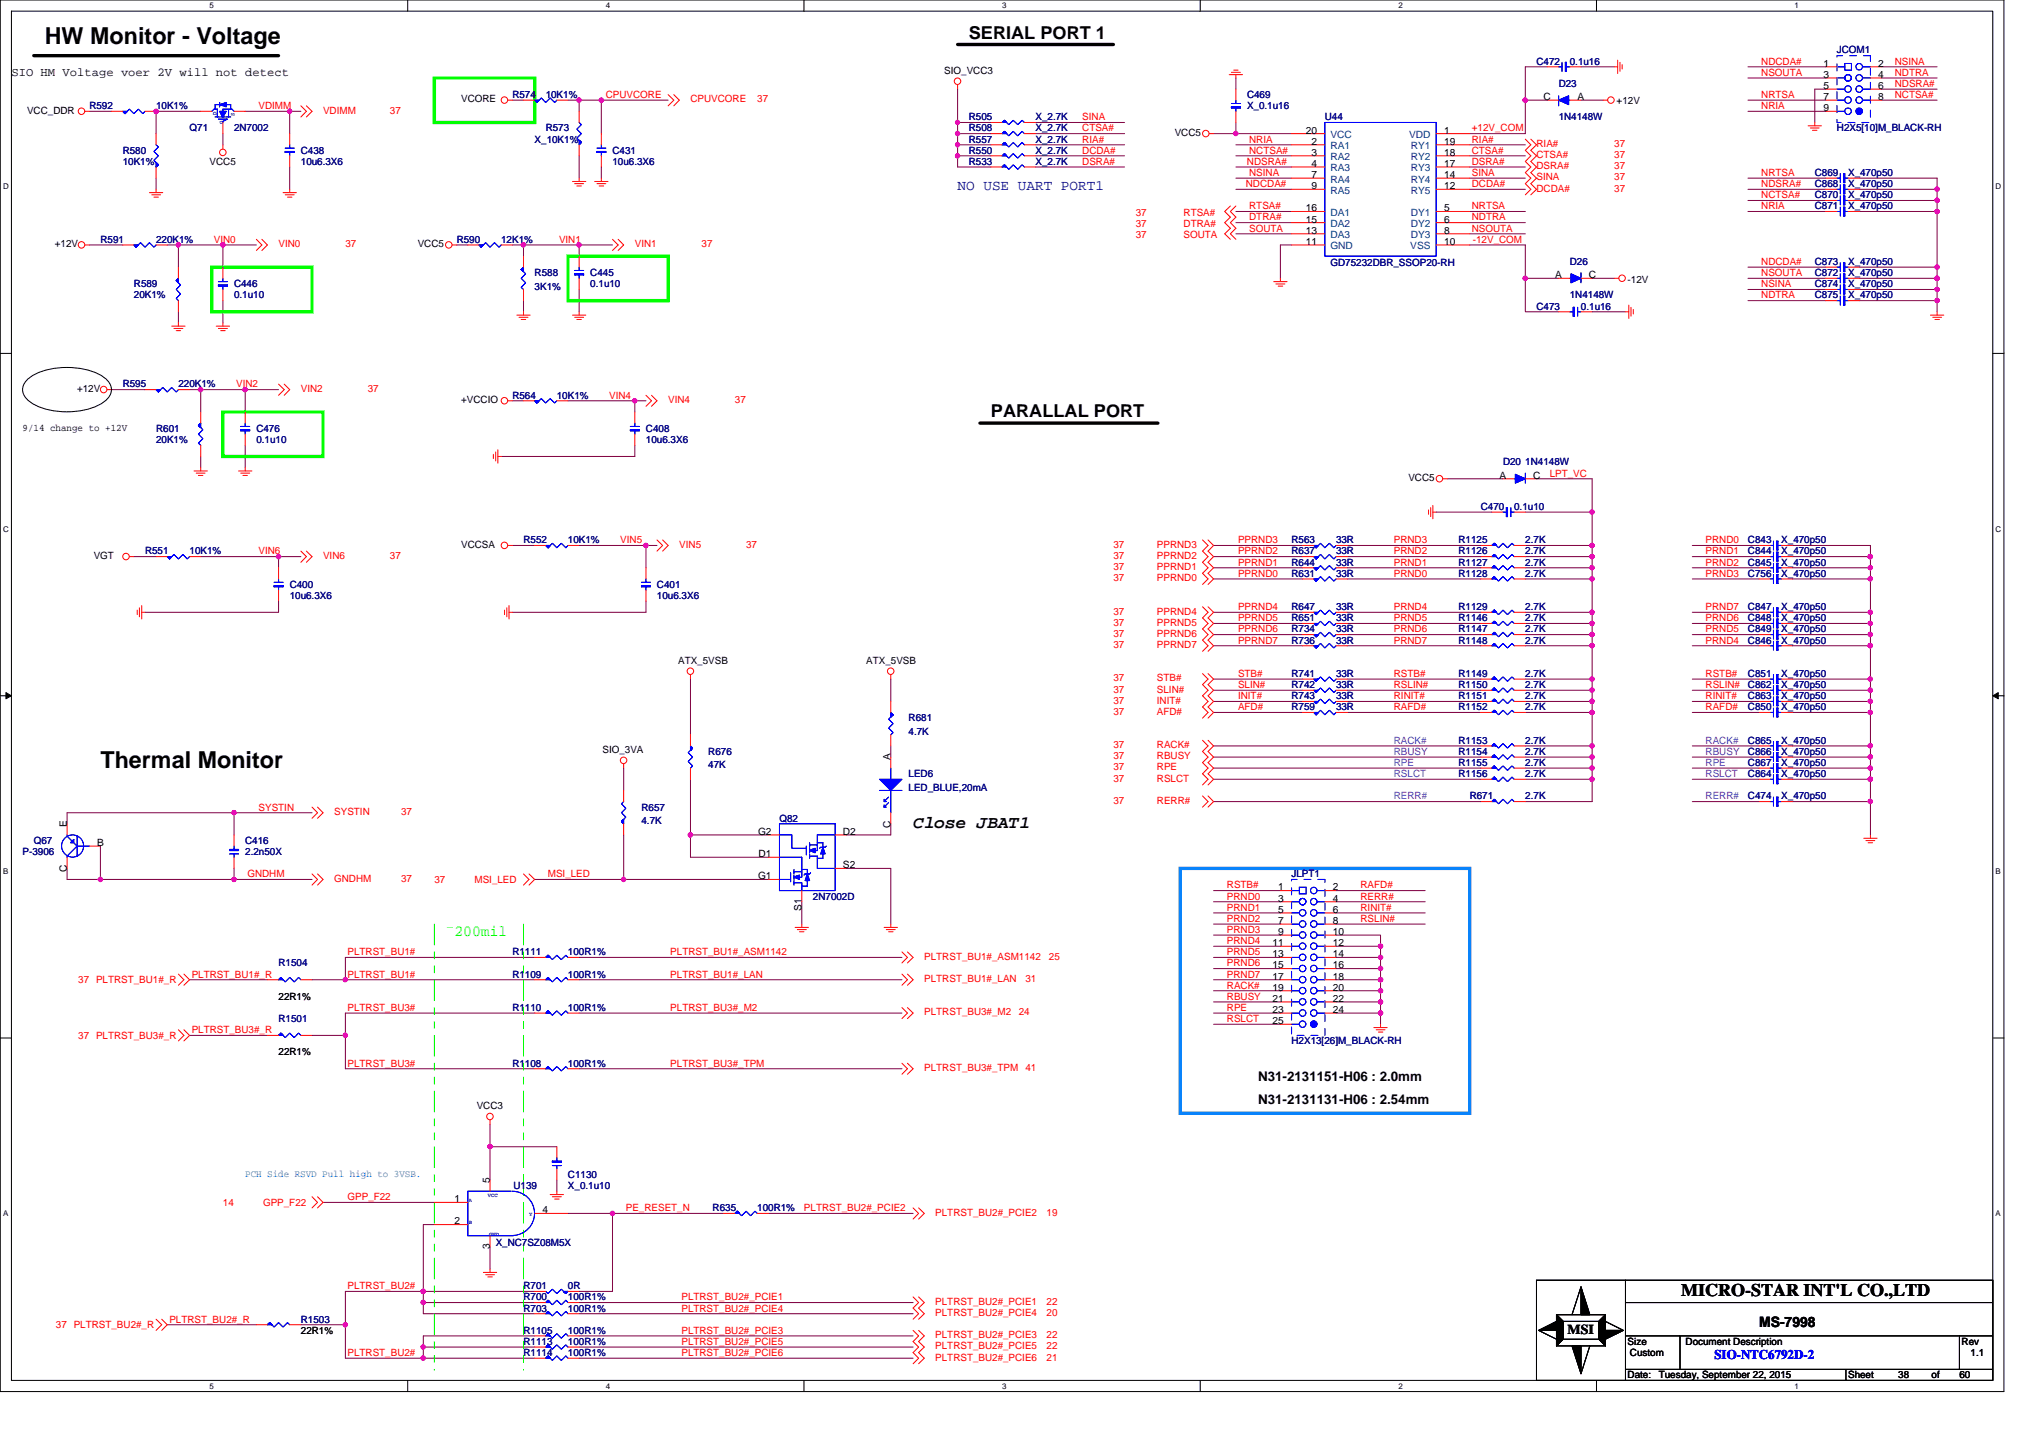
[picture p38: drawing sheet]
<svg xmlns="http://www.w3.org/2000/svg" width="297mm" height="210mm" viewBox="0 0 297 210" stroke-linecap="round" stroke-linejoin="round" font-family="sans-serif">
<defs><g id="words">
<g font-size="3.4">
<text x="6.5" y="6.4">HW Monitor - Voltage</text>
<text x="14.7" y="112.1">Thermal Monitor</text>
</g>
<g font-size="2.6">
<text x="141.5" y="5.7">SERIAL PORT 1</text>
<text x="144.7" y="60.9">PARALLAL PORT</text>
<text x="133.3" y="120.9">Close JBAT1</text>
<text x="245.5" y="189.3">MICRO-STAR INT'L CO.,LTD</text>
</g>
<text font-size="2.3" fill="#0f0" x="65.1" y="136.7">¯200mil</text>
<text font-size="2.1" fill="#000080" x="139.8" y="27.7">NO USE UART PORT1</text>
<text font-size="2.1" x="256.9" y="193.8">MS-7998</text>
<text font-size="2" x="228.9" y="194.8">MSI</text>
<g font-size="1.9">
<text x="183.7" y="157.9">N31-2131151-H06 : 2.0mm</text>
<text x="183.7" y="161.1">N31-2131131-H06 : 2.54mm</text>
</g>
<text font-size="1.9" fill="#00f" x="250.4" y="198.5">SIO-NTC6792D-2</text>
<text font-size="1.8" x="1.7" y="11.2">SIO HM Voltage voer 2V will not detect</text>
<g font-size="1.5">
<text x="137.9" y="10.8">SIO_VCC3</text>
<text x="266.3" y="9.7">1</text>
<text x="266.3" y="11.4">3</text>
<text x="274.3" y="9.7">2</text>
<text x="274.3" y="11.4">4</text>
<text x="4" y="16.6">VCC_DDR</text>
<text x="67.3" y="15">VCORE</text>
<text x="225.4" y="14.6">C</text>
<text x="230.4" y="14.6">A</text>
<text x="236.1" y="15.1">+12V</text>
<text x="266.3" y="14.6">7</text>
<text x="266.3" y="13">5</text>
<text x="266.3" y="16.2">9</text>
<text x="274.3" y="13">6</text>
<text x="274.3" y="14.6">8</text>
<text x="171.6" y="19.9">VCC5</text>
<text x="190.7" y="19.5">20</text>
<text x="191.5" y="21.1">2</text>
<text x="191.5" y="22.7">3</text>
<text x="210.9" y="21.1">19</text>
<text x="210.9" y="22.7">18</text>
<text x="210.9" y="19.5">1</text>
<text x="30.6" y="24.1">VCC5</text>
<text x="191.5" y="24.4">4</text>
<text x="191.5" y="26">7</text>
<text x="191.5" y="27.6">9</text>
<text x="210.9" y="24.4">17</text>
<text x="210.9" y="26">14</text>
<text x="210.9" y="27.6">12</text>
<text x="190.7" y="30.9">16</text>
<text x="190.7" y="32.5">15</text>
<text x="190.7" y="35.8">11</text>
<text x="190.7" y="34.1">13</text>
<text x="210.9" y="30.9">5</text>
<text x="210.9" y="32.5">6</text>
<text x="210.9" y="34.1">8</text>
<text x="210.9" y="35.8">10</text>
<text x="8" y="36.1">+12V</text>
<text x="61" y="36.1">VCC5</text>
<text x="227.1" y="40.6">A</text>
<text x="232" y="40.6">C</text>
<text x="237.7" y="41.3">-12V</text>
<text x="11.3" y="57.2">+12V</text>
<text x="67.3" y="58.9">+VCCIO</text>
<text x="3.3" y="62.9">9/14 change to +12V</text>
<text x="205.7" y="70.3">VCC5</text>
<text x="219" y="69.9">A</text>
<text x="223.9" y="69.9">C</text>
<text x="13.7" y="81.6">VGT</text>
<text x="67.3" y="80">VCCSA</text>
<text x="99" y="96.9">ATX_5VSB</text>
<text x="126.5" y="96.9">ATX_5VSB</text>
<text x="88" y="109.9">SIO_3VA</text>
<text x="130.1" y="111" transform="rotate(-90 130.1 111)">A</text>
<text x="9.8" y="120.8" transform="rotate(-90 9.8 120.8)">E</text>
<text x="14.2" y="123.5">B</text>
<text x="110.7" y="121.9">G2</text>
<text x="110.8" y="125.2">D1</text>
<text x="123.1" y="121.9">D2</text>
<text x="130.1" y="120.9" transform="rotate(-90 130.1 120.9)">C</text>
<text x="9.8" y="127.4" transform="rotate(-90 9.8 127.4)">C</text>
<text x="110.7" y="128.4">G1</text>
<text x="123.1" y="126.8">S2</text>
<text x="186.6" y="130">1</text>
<text x="186.6" y="131.7">3</text>
<text x="194.6" y="131.7">4</text>
<text x="194.6" y="130">2</text>
<text x="117.1" y="133" transform="rotate(-90 117.1 133)">S1</text>
<text x="186.6" y="134.9">7</text>
<text x="186.6" y="133.3">5</text>
<text x="186.6" y="136.5">9</text>
<text x="194.6" y="133.3">6</text>
<text x="194.6" y="134.9">8</text>
<text x="194.6" y="136.5">10</text>
<text x="185.8" y="138.2">11</text>
<text x="185.8" y="139.8">13</text>
<text x="185.8" y="141.4">15</text>
<text x="185.8" y="143">17</text>
<text x="194.6" y="138.2">12</text>
<text x="194.6" y="139.8">14</text>
<text x="194.6" y="141.4">16</text>
<text x="194.6" y="143">18</text>
<text x="40.7" y="146">22R1%</text>
<text x="185.8" y="144.7">19</text>
<text x="185.8" y="146.3">21</text>
<text x="185.8" y="147.9">23</text>
<text x="185.8" y="149.5">25</text>
<text x="194.6" y="144.7">20</text>
<text x="194.6" y="146.3">22</text>
<text x="194.6" y="147.9">24</text>
<text x="40.7" y="154.1">22R1%</text>
<text x="69.6" y="161.9">VCC3</text>
<text x="71.5" y="172.8" transform="rotate(-90 71.5 172.8)">5</text>
<text x="66.4" y="175.6">1</text>
<text x="66.4" y="178.8">2</text>
<text x="79.2" y="177.2">4</text>
<text x="71.5" y="182.4" transform="rotate(-90 71.5 182.4)">3</text>
<text x="43.9" y="194.8">22R1%</text>
<text x="237.7" y="196.4">Size</text>
<text x="246.2" y="196.4">Document Description</text>
<text x="286.5" y="196.4">Rev</text>
<text x="237.7" y="201.3">Date:</text>
<text x="238" y="198">Custom</text>
<text x="242.2" y="201.3">Tuesday, September 22, 2015</text>
<text x="269.9" y="201.3">Sheet</text>
<text x="277.2" y="201.3">38</text>
<text x="282.1" y="201.3">of</text>
<text x="286.1" y="201.3">60</text>
<text x="287.8" y="198">1.1</text>
</g>
<g font-size="1.5" fill="#000080">
<text x="224.4" y="9.4">C472</text>
<text x="229.3" y="9.4">0.1u16</text>
<text x="268.3" y="7.8">JCOM1</text>
<text x="13.1" y="15.9">R592</text>
<text x="22.8" y="15.9">10K1%</text>
<text x="74.8" y="14.3">R574</text>
<text x="79.7" y="14.3">10K1%</text>
<text x="141.5" y="17.6">R505</text>
<text x="151.2" y="17.6">X_2.7K</text>
<text x="182.1" y="14.3">C469</text>
<text x="182.1" y="15.9">X_0.1u16</text>
<text x="193.5" y="17.6">U44</text>
<text x="227.6" y="12.7">D23</text>
<text x="227.6" y="17.6">1N4148W</text>
<text x="17.9" y="22.5">R580</text>
<text x="27.7" y="19.2">Q71</text>
<text x="34.2" y="19.2">2N7002</text>
<text x="43.9" y="22.5">C438</text>
<text x="78.1" y="20.8">X_10K1%</text>
<text x="79.7" y="19.2">R573</text>
<text x="89.4" y="22.5">C431</text>
<text x="141.5" y="22.5">R550</text>
<text x="141.5" y="20.8">R557</text>
<text x="141.5" y="19.2">R508</text>
<text x="151.2" y="22.5">X_2.7K</text>
<text x="151.2" y="20.8">X_2.7K</text>
<text x="151.2" y="19.2">X_2.7K</text>
<text x="268.3" y="19.2">H2X5[10]M_BLACK-RH</text>
<text x="17.9" y="24.1">10K1%</text>
<text x="43.9" y="24.1">10u6.3X6</text>
<text x="89.4" y="24.1">10u6.3X6</text>
<text x="141.5" y="24.1">R533</text>
<text x="151.2" y="24.1">X_2.7K</text>
<text x="265" y="25.7">C869</text>
<text x="265" y="29">C870</text>
<text x="265" y="27.3">C868</text>
<text x="269.9" y="25.7">X_470p50</text>
<text x="269.9" y="29">X_470p50</text>
<text x="269.9" y="27.3">X_470p50</text>
<text x="14.7" y="35.5">R591</text>
<text x="22.8" y="35.5">220K1%</text>
<text x="66.7" y="35.5">R590</text>
<text x="73.2" y="35.5">12K1%</text>
<text x="265" y="30.6">C871</text>
<text x="269.9" y="30.6">X_470p50</text>
<text x="19.6" y="42">R589</text>
<text x="34.2" y="42">C446</text>
<text x="78.1" y="40.3">R588</text>
<text x="86.2" y="40.3">C445</text>
<text x="86.2" y="42">0.1u10</text>
<text x="194.3" y="38.9">GD75232DBR_SSOP20-RH</text>
<text x="229.3" y="38.7">D26</text>
<text x="265" y="40.3">C872</text>
<text x="265" y="38.7">C873</text>
<text x="265" y="42">C874</text>
<text x="269.9" y="40.3">X_470p50</text>
<text x="269.9" y="38.7">X_470p50</text>
<text x="269.9" y="42">X_470p50</text>
<text x="19.6" y="43.6">20K1%</text>
<text x="34.2" y="43.6">0.1u10</text>
<text x="78.1" y="42.3">3K1%</text>
<text x="224.4" y="45.2">C473</text>
<text x="229.3" y="43.6">1N4148W</text>
<text x="230.9" y="45.2">0.1u16</text>
<text x="265" y="43.6">C875</text>
<text x="269.9" y="43.6">X_470p50</text>
<text x="17.9" y="56.6">R595</text>
<text x="26.1" y="56.6">220K1%</text>
<text x="74.8" y="58.2">R564</text>
<text x="81.3" y="58.2">10K1%</text>
<text x="22.8" y="63.1">R601</text>
<text x="22.8" y="64.7">20K1%</text>
<text x="37.4" y="63.1">C476</text>
<text x="37.4" y="64.7">0.1u10</text>
<text x="94.3" y="63.1">C408</text>
<text x="94.3" y="64.7">10u6.3X6</text>
<text x="219.5" y="68">D20 1N4148W</text>
<text x="216.3" y="74.5">C470</text>
<text x="221.1" y="74.5">0.1u10</text>
<text x="21.2" y="81">R551</text>
<text x="27.7" y="81">10K1%</text>
<text x="76.5" y="79.4">R552</text>
<text x="82.9" y="79.4">10K1%</text>
<text x="188.6" y="79.4">R563</text>
<text x="188.6" y="82.6">R644</text>
<text x="188.6" y="81">R637</text>
<text x="195.1" y="79.4">33R</text>
<text x="195.1" y="82.6">33R</text>
<text x="195.1" y="81">33R</text>
<text x="213" y="82.6">R1127</text>
<text x="213" y="81">R1126</text>
<text x="213" y="79.4">R1125</text>
<text x="222.8" y="82.6">2.7K</text>
<text x="222.8" y="81">2.7K</text>
<text x="222.8" y="79.4">2.7K</text>
<text x="255.3" y="82.6">C845</text>
<text x="255.3" y="81">C844</text>
<text x="255.3" y="79.4">C843</text>
<text x="260.1" y="82.6">X_470p50</text>
<text x="260.1" y="81">X_470p50</text>
<text x="260.1" y="79.4">X_470p50</text>
<text x="42.3" y="85.9">C400</text>
<text x="42.3" y="87.5">10u6.3X6</text>
<text x="95.9" y="85.9">C401</text>
<text x="95.9" y="87.5">10u6.3X6</text>
<text x="188.6" y="89.1">R647</text>
<text x="188.6" y="84.2">R631</text>
<text x="195.1" y="89.1">33R</text>
<text x="195.1" y="84.2">33R</text>
<text x="213" y="84.2">R1128</text>
<text x="213" y="89.1">R1129</text>
<text x="222.8" y="84.2">2.7K</text>
<text x="222.8" y="89.1">2.7K</text>
<text x="255.3" y="84.2">C756</text>
<text x="255.3" y="89.1">C847</text>
<text x="260.1" y="84.2">X_470p50</text>
<text x="260.1" y="89.1">X_470p50</text>
<text x="188.6" y="92.4">R734</text>
<text x="188.6" y="90.7">R651</text>
<text x="188.6" y="94">R736</text>
<text x="195.1" y="92.4">33R</text>
<text x="195.1" y="90.7">33R</text>
<text x="195.1" y="94">33R</text>
<text x="213" y="92.4">R1147</text>
<text x="213" y="94">R1148</text>
<text x="213" y="90.7">R1146</text>
<text x="222.8" y="92.4">2.7K</text>
<text x="222.8" y="94">2.7K</text>
<text x="222.8" y="90.7">2.7K</text>
<text x="255.3" y="94">C846</text>
<text x="255.3" y="90.7">C848</text>
<text x="255.3" y="92.4">C849</text>
<text x="260.1" y="94">X_470p50</text>
<text x="260.1" y="90.7">X_470p50</text>
<text x="260.1" y="92.4">X_470p50</text>
<text x="188.6" y="100.5">R742</text>
<text x="188.6" y="98.8">R741</text>
<text x="195.1" y="100.5">33R</text>
<text x="195.1" y="98.8">33R</text>
<text x="213" y="100.5">R1150</text>
<text x="213" y="98.8">R1149</text>
<text x="222.8" y="100.5">2.7K</text>
<text x="222.8" y="98.8">2.7K</text>
<text x="255.3" y="100.5">C862</text>
<text x="255.3" y="98.8">C851</text>
<text x="260.1" y="100.5">X_470p50</text>
<text x="260.1" y="98.8">X_470p50</text>
<text x="132.7" y="105.3">R681</text>
<text x="132.7" y="107.3">4.7K</text>
<text x="188.6" y="103.7">R759</text>
<text x="188.6" y="102.1">R743</text>
<text x="195.1" y="103.7">33R</text>
<text x="195.1" y="102.1">33R</text>
<text x="213" y="102.1">R1151</text>
<text x="213" y="103.7">R1152</text>
<text x="222.8" y="102.1">2.7K</text>
<text x="222.8" y="103.7">2.7K</text>
<text x="255.3" y="103.7">C850</text>
<text x="255.3" y="102.1">C863</text>
<text x="260.1" y="103.7">X_470p50</text>
<text x="260.1" y="102.1">X_470p50</text>
<text x="103.4" y="110.2">R676</text>
<text x="103.4" y="112.2">47K</text>
<text x="132.7" y="113.5">LED6</text>
<text x="213" y="113.5">R1156</text>
<text x="213" y="110.2">R1154</text>
<text x="213" y="111.9">R1155</text>
<text x="213" y="108.6">R1153</text>
<text x="222.8" y="113.5">2.7K</text>
<text x="222.8" y="110.2">2.7K</text>
<text x="222.8" y="111.9">2.7K</text>
<text x="222.8" y="108.6">2.7K</text>
<text x="255.3" y="110.2">C866</text>
<text x="255.3" y="113.5">C864</text>
<text x="255.3" y="111.9">C867</text>
<text x="255.3" y="108.6">C865</text>
<text x="260.1" y="110.2">X_470p50</text>
<text x="260.1" y="113.5">X_470p50</text>
<text x="260.1" y="111.9">X_470p50</text>
<text x="260.1" y="108.6">X_470p50</text>
<text x="93.7" y="118.4">R657</text>
<text x="113.8" y="120">Q82</text>
<text x="132.7" y="115.4">LED_BLUE,20mA</text>
<text x="214.6" y="116.7">R671</text>
<text x="222.8" y="116.7">2.7K</text>
<text x="255.3" y="116.7">C474</text>
<text x="260.1" y="116.7">X_470p50</text>
<text x="3.3" y="124.9">P-3906</text>
<text x="4.9" y="123.2">Q67</text>
<text x="35.8" y="123.2">C416</text>
<text x="35.8" y="124.9">2.2n50X</text>
<text x="93.7" y="120.3">4.7K</text>
<text x="118.7" y="131.4">2N7002D</text>
<text x="188.6" y="128.1">JLPT1</text>
<text x="40.7" y="141.1">R1504</text>
<text x="74.8" y="142.7">R1109</text>
<text x="74.8" y="139.5">R1111</text>
<text x="82.9" y="142.7">100R1%</text>
<text x="82.9" y="139.5">100R1%</text>
<text x="40.7" y="149.2">R1501</text>
<text x="74.8" y="147.6">R1110</text>
<text x="82.9" y="147.6">100R1%</text>
<text x="74.8" y="155.7">R1108</text>
<text x="82.9" y="155.7">100R1%</text>
<text x="188.6" y="152.5">H2X13[26]M_BLACK-RH</text>
<text x="75" y="173.6">U139</text>
<text x="82.9" y="172">C1130</text>
<text x="82.9" y="173.6">X_0.1u10</text>
<text x="104.1" y="176.9">R635</text>
<text x="110.6" y="176.9">100R1%</text>
<text x="72.4" y="181.9">X_NC7SZ08M5X</text>
<text x="76.5" y="191.5">R703</text>
<text x="76.5" y="188.3">R701</text>
<text x="76.5" y="189.9">R700</text>
<text x="82.9" y="191.5">100R1%</text>
<text x="82.9" y="188.3">0R</text>
<text x="82.9" y="189.9">100R1%</text>
<text x="43.9" y="193.1">R1503</text>
<text x="76.5" y="194.8">R1105</text>
<text x="76.5" y="196.4">R1113</text>
<text x="82.9" y="194.8">100R1%</text>
<text x="82.9" y="196.4">100R1%</text>
<text x="76.5" y="198">R1114</text>
<text x="82.9" y="198">100R1%</text>
</g>
<g font-size="1.5" fill="#f00">
<text x="257.2" y="11.1">NSOUTA</text>
<text x="257.2" y="9.4">NDCDA#</text>
<text x="276.7" y="11.1">NDTRA</text>
<text x="276.7" y="9.4">NSINA</text>
<text x="37.8" y="15.9">VDIMM</text>
<text x="47.2" y="16.6">VDIMM</text>
<text x="56.9" y="16.6">37</text>
<text x="88.5" y="14.3">CPUVCORE</text>
<text x="100.8" y="15">CPUVCORE</text>
<text x="110.6" y="15">37</text>
<text x="158" y="17.6">SINA</text>
<text x="257.2" y="15.9">NRIA</text>
<text x="257.2" y="14.3">NRTSA</text>
<text x="276.7" y="12.7">NDSRA#</text>
<text x="276.7" y="14.3">NCTSA#</text>
<text x="158" y="20.8">RIA#</text>
<text x="158" y="19.2">CTSA#</text>
<text x="158" y="22.4">DCDA#</text>
<text x="182.4" y="20.8">NRIA</text>
<text x="182.4" y="22.4">NCTSA#</text>
<text x="214.9" y="19.2">+12V_COM</text>
<text x="214.9" y="22.4">CTSA#</text>
<text x="214.9" y="20.8">RIA#</text>
<text x="224.4" y="21.5">RIA#</text>
<text x="224.4" y="23.1">CTSA#</text>
<text x="235.8" y="21.5">37</text>
<text x="235.8" y="23.1">37</text>
<text x="158" y="24.1">DSRA#</text>
<text x="181.9" y="27.3">NDCDA#</text>
<text x="182.1" y="24.1">NDSRA#</text>
<text x="182.4" y="25.7">NSINA</text>
<text x="214.9" y="24.1">DSRA#</text>
<text x="214.9" y="25.7">SINA</text>
<text x="214.9" y="27.3">DCDA#</text>
<text x="224.4" y="26.4">SINA</text>
<text x="224.4" y="28">DCDA#</text>
<text x="224.4" y="24.7">DSRA#</text>
<text x="235.8" y="28">37</text>
<text x="235.8" y="24.7">37</text>
<text x="235.8" y="26.4">37</text>
<text x="257.2" y="27.3">NDSRA#</text>
<text x="257.2" y="29">NCTSA#</text>
<text x="257.2" y="25.7">NRTSA</text>
<text x="31.2" y="35.5">VIN0</text>
<text x="81.6" y="35.5">VIN1</text>
<text x="165.9" y="33.2">37</text>
<text x="165.9" y="34.8">37</text>
<text x="165.9" y="31.6">37</text>
<text x="172.8" y="33.2">DTRA#</text>
<text x="172.8" y="34.8">SOUTA</text>
<text x="172.8" y="31.6">RTSA#</text>
<text x="182.4" y="33.8">SOUTA</text>
<text x="182.4" y="30.6">RTSA#</text>
<text x="182.4" y="32.2">DTRA#</text>
<text x="214.9" y="32.2">NDTRA</text>
<text x="214.9" y="33.8">NSOUTA</text>
<text x="214.9" y="30.6">NRTSA</text>
<text x="215.1" y="35.5">-12V_COM</text>
<text x="257.2" y="30.6">NRIA</text>
<text x="40.7" y="36.1">VIN0</text>
<text x="50.4" y="36.1">37</text>
<text x="92.7" y="36.1">VIN1</text>
<text x="102.5" y="36.1">37</text>
<text x="257.2" y="38.7">NDCDA#</text>
<text x="257.2" y="40.3">NSOUTA</text>
<text x="257.2" y="42">NSINA</text>
<text x="257.2" y="43.6">NDTRA</text>
<text x="34.5" y="56.6">VIN2</text>
<text x="43.9" y="57.2">VIN2</text>
<text x="53.7" y="57.2">37</text>
<text x="89" y="58.2">VIN4</text>
<text x="97.6" y="58.9">VIN4</text>
<text x="107.3" y="58.9">37</text>
<text x="226.3" y="69.6">LPT_VC</text>
<text x="37.8" y="81">VIN6</text>
<text x="47.2" y="81.6">VIN6</text>
<text x="56.9" y="81.6">37</text>
<text x="90.6" y="79.3">VIN5</text>
<text x="99.2" y="80">VIN5</text>
<text x="109" y="80">37</text>
<text x="162.6" y="83.2">37</text>
<text x="162.6" y="81.6">37</text>
<text x="162.6" y="80">37</text>
<text x="168.9" y="83.2">PPRND1</text>
<text x="168.9" y="81.6">PPRND2</text>
<text x="168.9" y="80">PPRND3</text>
<text x="180.8" y="79.3">PPRND3</text>
<text x="180.8" y="81">PPRND2</text>
<text x="180.8" y="82.6">PPRND1</text>
<text x="203.6" y="81">PRND2</text>
<text x="203.6" y="79.3">PRND3</text>
<text x="203.6" y="82.6">PRND1</text>
<text x="249.1" y="79.3">PRND0</text>
<text x="249.1" y="81">PRND1</text>
<text x="249.1" y="82.6">PRND2</text>
<text x="162.6" y="89.7">37</text>
<text x="162.6" y="84.9">37</text>
<text x="168.9" y="89.7">PPRND4</text>
<text x="168.9" y="84.9">PPRND0</text>
<text x="180.8" y="84.2">PPRND0</text>
<text x="180.8" y="89.1">PPRND4</text>
<text x="203.6" y="84.2">PRND0</text>
<text x="203.6" y="89.1">PRND4</text>
<text x="249.1" y="89.1">PRND7</text>
<text x="249.1" y="84.2">PRND3</text>
<text x="162.6" y="91.4">37</text>
<text x="162.6" y="93">37</text>
<text x="162.6" y="94.6">37</text>
<text x="168.9" y="91.4">PPRND5</text>
<text x="168.9" y="93">PPRND6</text>
<text x="168.9" y="94.6">PPRND7</text>
<text x="180.8" y="94">PPRND7</text>
<text x="180.8" y="90.7">PPRND5</text>
<text x="180.8" y="92.4">PPRND6</text>
<text x="203.6" y="94">PRND7</text>
<text x="203.6" y="90.7">PRND5</text>
<text x="203.6" y="92.4">PRND6</text>
<text x="249.1" y="90.7">PRND6</text>
<text x="249.1" y="94">PRND4</text>
<text x="249.1" y="92.4">PRND5</text>
<text x="162.6" y="101.1">37</text>
<text x="162.6" y="99.5">37</text>
<text x="168.9" y="101.1">SLIN#</text>
<text x="168.9" y="99.5">STB#</text>
<text x="180.8" y="100.5">SLIN#</text>
<text x="180.8" y="98.8">STB#</text>
<text x="203.6" y="100.5">RSLIN#</text>
<text x="203.6" y="98.8">RSTB#</text>
<text x="249.1" y="98.8">RSTB#</text>
<text x="249.1" y="100.5">RSLIN#</text>
<text x="162.6" y="102.8">37</text>
<text x="162.6" y="104.4">37</text>
<text x="168.9" y="102.8">INIT#</text>
<text x="168.9" y="104.4">AFD#</text>
<text x="180.8" y="103.7">AFD#</text>
<text x="180.8" y="102.1">INIT#</text>
<text x="203.6" y="103.7">RAFD#</text>
<text x="203.6" y="102.1">RINIT#</text>
<text x="249.1" y="102.1">RINIT#</text>
<text x="249.1" y="103.7">RAFD#</text>
<text x="162.6" y="109.3">37</text>
<text x="162.6" y="110.9">37</text>
<text x="162.6" y="112.5">37</text>
<text x="168.9" y="109.3">RACK#</text>
<text x="168.9" y="110.9">RBUSY</text>
<text x="168.9" y="112.5">RPE</text>
<text x="37.8" y="118.4">SYSTIN</text>
<text x="48.8" y="119">SYSTIN</text>
<text x="58.6" y="119">37</text>
<text x="162.6" y="114.1">37</text>
<text x="162.6" y="117.4">37</text>
<text x="168.9" y="114.1">RSLCT</text>
<text x="168.9" y="117.4">RERR#</text>
<text x="36.1" y="128.1">GNDHM</text>
<text x="48.8" y="128.8">GNDHM</text>
<text x="58.6" y="128.8">37</text>
<text x="63.4" y="128.9">37</text>
<text x="69.3" y="128.9">MSI_LED</text>
<text x="80" y="128.1">MSI_LED</text>
<text x="179.2" y="129.7">RSTB#</text>
<text x="179.2" y="131.4">PRND0</text>
<text x="198.7" y="129.7">RAFD#</text>
<text x="198.7" y="131.4">RERR#</text>
<text x="179.2" y="134.6">PRND2</text>
<text x="179.2" y="136.2">PRND3</text>
<text x="179.2" y="137.9">PRND4</text>
<text x="179.2" y="133">PRND1</text>
<text x="198.7" y="134.6">RSLIN#</text>
<text x="198.7" y="133">RINIT#</text>
<text x="11.4" y="143.6">37 PLTRST_BU1#_R</text>
<text x="28" y="142.7">PLTRST_BU1#_R</text>
<text x="50.8" y="142.7">PLTRST_BU1#</text>
<text x="50.8" y="139.5">PLTRST_BU1#</text>
<text x="97.9" y="142.7">PLTRST_BU1#_LAN</text>
<text x="97.9" y="139.5">PLTRST_BU1#_ASM1142</text>
<text x="135" y="143.4">PLTRST_BU1#_LAN</text>
<text x="135" y="140.1">PLTRST_BU1#_ASM1142</text>
<text x="149.7" y="143.4">31</text>
<text x="153.2" y="140.1">25</text>
<text x="179.2" y="141.1">PRND6</text>
<text x="179.2" y="139.5">PRND5</text>
<text x="179.2" y="142.7">PRND7</text>
<text x="50.8" y="147.6">PLTRST_BU3#</text>
<text x="97.9" y="147.6">PLTRST_BU3#_M2</text>
<text x="135" y="148.3">PLTRST_BU3#_M2</text>
<text x="148.8" y="148.3">24</text>
<text x="179.2" y="147.6">RPE</text>
<text x="179.2" y="144.4">RACK#</text>
<text x="179.2" y="149.2">RSLCT</text>
<text x="179.2" y="146">RBUSY</text>
<text x="11.4" y="151.7">37 PLTRST_BU3#_R</text>
<text x="28" y="150.9">PLTRST_BU3#_R</text>
<text x="50.8" y="155.7">PLTRST_BU3#</text>
<text x="97.9" y="155.7">PLTRST_BU3#_TPM</text>
<text x="135" y="156.4">PLTRST_BU3#_TPM</text>
<text x="149.8" y="156.4">41</text>
<text x="32.6" y="176.1">14</text>
<text x="38.4" y="176.1">GPP_F22</text>
<text x="50.8" y="175.3">GPP_F22</text>
<text x="91.4" y="176.9">PE_RESET_N</text>
<text x="117.4" y="176.9">PLTRST_BU2#_PCIE2</text>
<text x="136.6" y="177.5">PLTRST_BU2#_PCIE2</text>
<text x="152.8" y="177.5">19</text>
<text x="50.8" y="188.3">PLTRST_BU2#</text>
<text x="99.5" y="189.9">PLTRST_BU2#_PCIE1</text>
<text x="99.5" y="191.5">PLTRST_BU2#_PCIE4</text>
<text x="136.6" y="190.5">PLTRST_BU2#_PCIE1</text>
<text x="152.8" y="190.5">22</text>
<text x="8.2" y="194">37 PLTRST_BU2#_R</text>
<text x="24.7" y="193.1">PLTRST_BU2#_R</text>
<text x="99.5" y="196.4">PLTRST_BU2#_PCIE5</text>
<text x="99.5" y="194.8">PLTRST_BU2#_PCIE3</text>
<text x="136.6" y="195.4">PLTRST_BU2#_PCIE3</text>
<text x="136.6" y="197">PLTRST_BU2#_PCIE5</text>
<text x="136.6" y="192.2">PLTRST_BU2#_PCIE4</text>
<text x="152.8" y="195.4">22</text>
<text x="152.8" y="197">22</text>
<text x="152.8" y="192.2">20</text>
<text x="50.8" y="198">PLTRST_BU2#</text>
<text x="99.5" y="198">PLTRST_BU2#_PCIE6</text>
<text x="136.6" y="198.7">PLTRST_BU2#_PCIE6</text>
<text x="152.8" y="198.7">21</text>
</g>
<g font-size="1.5" fill="#004080">
<text x="194.3" y="21.8">RA1</text>
<text x="194.3" y="23.4">RA2</text>
<text x="194.3" y="20.2">VCC</text>
<text x="205.8" y="20.2">VDD</text>
<text x="206" y="21.8">RY1</text>
<text x="206" y="23.4">RY2</text>
<text x="194.3" y="25">RA3</text>
<text x="194.3" y="26.7">RA4</text>
<text x="194.3" y="28.3">RA5</text>
<text x="206" y="25">RY3</text>
<text x="206" y="26.7">RY4</text>
<text x="206" y="28.3">RY5</text>
<text x="194.3" y="31.5">DA1</text>
<text x="194.3" y="33.2">DA2</text>
<text x="194.3" y="34.8">DA3</text>
<text x="206" y="31.5">DY1</text>
<text x="206" y="33.2">DY2</text>
<text x="206" y="34.8">DY3</text>
<text x="194.3" y="36.4">GND</text>
<text x="205.9" y="36.4">VSS</text>
</g>
<g font-size="1.5" fill="#8000ff">
<text x="203.6" y="111.8">RPE</text>
<text x="203.6" y="110.2">RBUSY</text>
<text x="203.6" y="113.5">RSLCT</text>
<text x="203.6" y="108.6">RACK#</text>
<text x="249.1" y="111.8">RPE</text>
<text x="249.1" y="110.2">RBUSY</text>
<text x="249.1" y="113.5">RSLCT</text>
<text x="249.1" y="108.6">RACK#</text>
<text x="203.6" y="116.7">RERR#</text>
<text x="249.1" y="116.7">RERR#</text>
</g>
<text font-size="1.5" fill="#0080ff" x="35.8" y="171.9">PCH Side RSVD Pull high to 3VSB.</text>
<g font-size="1.2">
<text x="30.6" y="1.2">5</text>
<text x="88.5" y="1.2">4</text>
<text x="146.3" y="1.2">3</text>
<text x="204.2" y="1.2">2</text>
<text x="262.1" y="1.2">1</text>
<text x=".5" y="27.6">D</text>
<text x="291.4" y="27.6">D</text>
<text x=".5" y="77.6">C</text>
<text x="291.4" y="77.6">C</text>
<text x=".5" y="127.6">B</text>
<text x="291.4" y="127.6">B</text>
<text x=".5" y="177.6">A</text>
<text x="291.4" y="177.6">A</text>
<text x="30.6" y="202.8">5</text>
<text x="88.5" y="202.8">4</text>
<text x="146.3" y="202.8">3</text>
<text x="204.2" y="202.8">2</text>
<text x="262.1" y="202.8">1</text>
</g>
<g font-size=".8" fill="#00f">
<text x="31.6" y="16.7" transform="rotate(-90 31.6 16.7)">D</text>
<text x="34.2" y="16.9" transform="rotate(-90 34.2 16.9)">S</text>
<text x="32.6" y="18.1" transform="rotate(-90 32.6 18.1)">G</text>
<text x="68.5" y="175.6">A</text>
<text x="68.5" y="178.8">B</text>
<text x="71.2" y="174.7">VCC</text>
<text x="77.3" y="177.5">Y</text>
<text x="71.4" y="180.4">GND</text>
</g>
</g></defs>
<path d="M0 0h292.6v203.2h-292.6zM1.7 1.6h289.3v200h-289.3z" fill="none" stroke="#000" stroke-width=".15"/>
<g fill="#fff">
<path d="M30.6 .2h.6v1.3h-.6z"/>
<path d="M30.6 201.8h.6v1.3h-.6z"/>
</g>
<path d="M59.5 0v1.6M59.5 201.6v1.6" fill="none" stroke="#000" stroke-width=".15"/>
<g fill="#fff">
<path d="M88.5 .2h.6v1.3h-.6z"/>
<path d="M88.5 201.8h.6v1.3h-.6z"/>
</g>
<path d="M117.4 0v1.6M117.4 201.6v1.6" fill="none" stroke="#000" stroke-width=".15"/>
<g fill="#fff">
<path d="M146.3 .2h.7v1.3h-.7z"/>
<path d="M146.3 201.8h.7v1.3h-.7z"/>
</g>
<path d="M175.3 0v1.6M175.3 201.6v1.6" fill="none" stroke="#000" stroke-width=".15"/>
<g fill="#fff">
<path d="M204.2 .2h.6v1.3h-.6z"/>
<path d="M204.2 201.8h.6v1.3h-.6z"/>
</g>
<path d="M233.1 0v1.6M233.1 201.6v1.6" fill="none" stroke="#000" stroke-width=".15"/>
<g fill="#fff">
<path d="M262.1 .2h.6v1.3h-.6z"/>
<path d="M262.1 201.8h.6v1.3h-.6z"/>
<path d="M.5 26.6h.8v1.3h-.8z"/>
<path d="M291.4 26.6h.9v1.3h-.9z"/>
<path d="M.5 76.6h.8v1.3h-.8z"/>
<path d="M291.4 76.6h.9v1.3h-.9z"/>
</g>
<path d="M0 51.6h1.7M291 51.6h1.6" fill="none" stroke="#000" stroke-width=".15"/>
<g fill="#fff">
<path d="M.5 126.6h.7v1.3h-.7z"/>
<path d="M291.4 126.6h.8v1.3h-.8z"/>
</g>
<path d="M0 101.6h1.7M291 101.6h1.6" fill="none" stroke="#000" stroke-width=".15"/>
<path d="M.9 101.1l.8 .5-.8 .4zM291 101.6l.8-.5v.9z" fill="#000" stroke="#000" stroke-width=".15"/>
<g fill="#fff">
<path d="M.5 176.6h.7v1.2h-.7z"/>
<path d="M291.4 176.6h.8v1.2h-.8z"/>
</g>
<g fill="none" stroke="#000" stroke-width=".15">
<path d="M4.2 55.3a10.5 10.5 0 0 1 8.9-1.2 4.7 4.7 0 0 1 3.1 2.2 1.96 1.96 0 0 1-.8 2.2 10.5 10.5 0 0 1-8.9 1.2 4.7 4.7 0 0 1-3.1-2.2 1.98 1.98 0 0 1 .8-2.2zM0 151.6h1.7M291 151.6h1.6M224.4 186.9h66.6v14.7h-66.6zM224.7 194.3l2.6 1.3M227.3 192h7.2v4.5h-7.2zM227.3 192l1 1M228.3 193h5.2v2.6h-5.2zM228.3 195.6l-1 .9M230.9 187.9l-1.3 4.1M232.2 196.5l-1.3 4.1M233.5 195.6l1 .9"/>
<path d="M234.5 193l2.6 1.3M234.5 192l-1 1M237.4 190.2h53.6M237.4 186.9v14.7M237.4 200h53.6M237.4 195.1h53.6M245.3 195.1v4.9M269.6 200v1.6M286.1 195.1v4.9"/>
</g>
<g fill="none" stroke="#800040" stroke-width=".15">
<path d="M13.1 16.3h3.2M29.3 16.3h-6.5v3.2M32.6 19.5v1.6M35.8 16.3h6.5M42.3 16.3h1.6M42.3 16.3v3.2M74.8 14.6h1.7M82.9 14.6h1.7M84.6 14.6h3.2M84.6 14.6v1.7M87.8 14.6v4.9M87.8 14.6h9.8"/>
<path d="M139.8 17.9h4.9M139.8 19.5v1.6h4.9M139.8 19.5h4.9M139.8 13v4.9M139.8 17.9v1.6M151.2 17.9h13M151.2 19.5h13M177.2 19.5h3.3M180.5 19.5h8.1M180.5 11.4v1.6M180.5 17.9v1.6M222.8 14.6h3.2"/>
<path d="M222.8 14.6v4.9h-8.2M226 9.8h-3.2v4.8M230.9 9.8h4.9M230.9 14.6h3.2M255.3 11.4h11.3M255.3 16.3h11.3M255.3 9.8h11.3M255.3 14.6h11.3M266.6 13h-1.6v4.9M274.8 11.4h8.1M274.8 13h8.1M274.8 9.8h8.1"/>
<path d="M274.8 14.6h8.1M13.1 35.8h4.8M22.8 26v1.6M24.4 35.8h1.7v3.2M26.1 35.8h6.5M32.6 35.8v3.2M32.6 35.8h4.8M42.3 24.4v3.2M66.7 35.8h1.6M74.8 35.8h1.7v1.6M76.5 35.8h8.1M84.6 35.8h4.8"/>
<path d="M84.6 35.8v1.6M84.6 22.8v3.2M87.8 24.4v1.6M139.8 22.8h4.9M139.8 21.1v1.7M139.8 22.8v1.6h4.9M151.2 21.1h13M151.2 22.8h13M151.2 24.4h13M180.5 34.1h8.1M180.5 30.9h8.1M180.5 32.5h8.1"/>
<path d="M180.5 21.1h8.1M180.5 22.8h8.1M180.5 24.4h8.1M180.5 26h8.1M180.5 27.6h8.1M188.6 35.8h-1.6v4.8M214.6 22.8h8.2M214.6 24.4h8.2M214.6 26h8.2M214.6 32.5h8.2M214.6 21.1h8.2M214.6 27.6h8.2"/>
<path d="M214.6 34.1h8.2M214.6 30.9h8.2M214.6 35.8h8.2v4.8M255.3 30.9h11.3M255.3 27.6h11.3M255.3 29.3h11.3M255.3 26h11.3M255.3 39h11.3M271.5 26h11.4v1.6M271.5 39h11.4M271.5 27.6h11.4M271.5 29.3h11.4"/>
<path d="M271.5 30.9h11.4M282.9 39v1.6M282.9 29.3v1.6M282.9 27.6v1.7M282.9 30.9v8.1M16.3 56.9h4.9M26.1 45.5v1.6M27.7 56.9h1.6v3.3M29.3 56.9h11.4M32.6 43.9v3.2M35.8 56.9v3.3M74.8 58.5h1.7"/>
<path d="M76.5 43.9v1.6M82.9 58.5h9.8M84.6 42.3v3.2M92.7 58.5h1.6M92.7 58.5v1.7M222.8 40.6v4.9h4.8M222.8 40.6h4.8M232.5 45.5h4.9M232.5 40.6h3.3M255.3 40.6h11.3M255.3 42.3h11.3M255.3 43.9h11.3"/>
<path d="M271.5 40.6h11.4M271.5 43.9h11.4M271.5 42.3h11.4M282.9 43.9v1.6M282.9 40.6v1.7M282.9 42.3v1.6M29.3 66.7v1.6M35.8 65v3.3M74.8 79.7h3.3M84.6 79.7h9.7M92.7 65v1.7h-19.5M94.3 79.7h1.6"/>
<path d="M94.3 79.7v3.2M177.2 79.7h13M196.7 79.7h19.6M209.7 74.8h8.2M211.4 69.9h8.1M222.8 79.7h9.7M222.8 74.8h9.7M224.4 69.9h8.1v4.9M232.5 74.8v4.9M232.5 79.7v1.6M247.1 79.7h9.8M261.8 79.7h11.4v1.6"/>
<path d="M19.6 81.3h3.2M29.3 81.3h11.4M40.7 81.3h3.2M40.7 87.8v1.6h-19.5M40.7 81.3v1.6M94.3 87.8v1.6h-19.5M100.8 99.2v8.1M130.1 99.2v3.2M177.2 81.3h13M177.2 82.9h13M177.2 84.5h13M177.2 89.4h13"/>
<path d="M177.2 99.2h13M177.2 94.3h13M177.2 91h13M177.2 92.7h13M196.7 81.3h19.6M196.7 89.4h19.6M196.7 99.2h19.6M196.7 94.3h19.6M196.7 91h19.6M196.7 92.7h19.6M196.7 82.9h19.6M196.7 84.5h19.6"/>
<path d="M222.8 81.3h9.7M222.8 82.9h9.7M222.8 84.5h9.7M222.8 94.3h9.7M222.8 92.7h9.7M222.8 91h9.7M222.8 89.4h9.7M222.8 99.2h9.7M232.5 81.3v1.6M232.5 82.9v1.6M232.5 94.3v4.9M232.5 89.4v1.6"/>
<path d="M232.5 91v1.7M232.5 92.7v1.6M232.5 84.5v4.9M232.5 99.2v1.6M247.1 91h9.8M247.1 94.3h9.8M247.1 92.7h9.8M247.1 89.4h9.8M247.1 84.5h9.8M247.1 81.3h9.8M247.1 82.9h9.8M247.1 99.2h9.8"/>
<path d="M261.8 99.2h11.4M261.8 89.4h11.4M261.8 82.9h11.4M261.8 84.5h11.4M261.8 81.3h11.4M261.8 94.3h11.4M261.8 91h11.4M261.8 92.7h11.4M273.2 81.3v1.6M273.2 94.3v4.9M273.2 99.2v1.6M273.2 84.5v4.9"/>
<path d="M273.2 92.7v1.6M273.2 82.9v1.6M273.2 91v1.7M273.2 89.4v1.6M34.2 118.7h-24.4v1.6M34.2 118.7v3.2M34.2 118.7h11.4M91.1 112.2v3.2M100.8 113.8v8.1h11.4M130.1 108.9v1.7M177.2 112.2h39.1M177.2 113.8h39.1"/>
<path d="M177.2 108.9h39.1M177.2 117.1h39.1M177.2 110.6h39.1M177.2 100.8h13M177.2 104h13M177.2 102.4h13M196.7 100.8h19.6M196.7 104h19.6M196.7 102.4h19.6M222.8 102.4h9.7M222.8 100.8h9.7M222.8 104h9.7"/>
<path d="M222.8 113.8h9.7M222.8 112.2h9.7M222.8 110.6h9.7M222.8 108.9h9.7M232.5 112.2v1.6M232.5 104v4.9M232.5 100.8v1.6M232.5 102.4v1.6M232.5 108.9v1.7M232.5 110.6v1.6M232.5 113.8v3.3h-9.7M247.1 112.2h9.8"/>
<path d="M247.1 117.1h9.8M247.1 110.6h9.8M247.1 113.8h9.8M247.1 108.9h9.8M247.1 102.4h9.8M247.1 104h9.8M247.1 100.8h9.8M261.8 100.8h11.4M261.8 112.2h11.4M261.8 110.6h11.4M261.8 117.1h11.4M261.8 113.8h11.4"/>
<path d="M261.8 108.9h11.4M261.8 102.4h11.4M261.8 104h11.4M273.2 113.8v3.3M273.2 110.6v1.6M273.2 112.2v1.6M273.2 117.1v4.8M273.2 100.8v1.6M273.2 102.4v1.6M273.2 108.9v1.7M273.2 104v4.9M9.8 126.8v1.6h4.9"/>
<path d="M14.7 123.5v4.9M14.7 128.4h19.5M34.2 128.4h11.4M34.2 126.8v1.6M78.1 128.4h13M78.1 139.8h-27.7v3.3M84.6 139.8h47.1M91.1 121.9v6.5M91.1 128.4h21.1M100.8 121.9v3.3h11.4M117.1 131.7v3.2M123.6 126.8h6.5v8.1"/>
<path d="M130.1 120.3v1.6h-6.5M177.2 134.9h9.8M177.2 136.5h9.8M177.2 138.2h9.8M177.2 130h9.8M177.2 131.7h9.8M177.2 133.3h9.8M177.2 139.8h9.8M195.1 139.8h6.5M195.1 136.5h6.5v1.7M195.1 138.2h6.5M195.1 134.9h13"/>
<path d="M195.1 133.3h13M195.1 130h13M195.1 131.7h13M201.6 139.8v1.6M201.6 138.2v1.6M27.7 143.1h11.3M27.7 151.2h11.3M45.6 151.2h4.8M45.6 143.1h4.8M50.4 151.2v4.9h27.7M50.4 143.1h27.7M78.1 147.9h-27.7v3.3"/>
<path d="M84.6 156.1h47.1M84.6 143.1h47.1M84.6 147.9h47.1M177.2 141.4h9.8M177.2 147.9h9.8M177.2 144.7h9.8M177.2 143.1h9.8M177.2 149.6h9.8M177.2 146.3h9.8M195.1 147.9h6.5M195.1 141.4h6.5M195.1 144.7h6.5"/>
<path d="M195.1 146.3h6.5M195.1 143.1h6.5M201.6 144.7v1.6M201.6 146.3v3.3M201.6 141.4v1.7M201.6 143.1v1.6M47.2 175.6h16.2M63.4 178.8h-1.6v9.8M71.6 167.4v4.9M71.6 164.2v3.2M71.6 167.4h9.7M81.3 172.3v1.6"/>
<path d="M82.9 177.2h6.5M89.4 177.2h16.3M89.4 177.2v11.4h-4.8M112.2 177.2h21.1M24.4 193.4h13M43.9 193.4h6.5M50.4 193.4v4.9h11.4M61.8 188.6h16.3M61.8 190.2h16.3M61.8 196.7h16.3M61.8 188.6h-11.4v4.8M61.8 188.6v1.6"/>
<path d="M61.8 196.7v1.6M61.8 198.3h16.3M61.8 190.2v1.6h16.3M71.6 182.1v3.2M78.1 195.1h-16.3v1.6M84.6 190.2h48.7M84.6 191.8h48.7M84.6 198.3h48.7M84.6 196.7h48.7M84.6 195.1h48.7"/>
</g>
<g fill="#f0f" stroke="#f0f" stroke-width=".15">
<circle cx="22.8" cy="16.3" r=".32"/>
<circle cx="42.3" cy="16.3" r=".32"/>
<circle cx="40.7" cy="81.3" r=".32"/>
<circle cx="92.7" cy="58.5" r=".31"/>
<circle cx="94.3" cy="79.6" r=".32"/>
<circle cx="84.6" cy="35.7" r=".32"/>
<circle cx="76.4" cy="35.7" r=".32"/>
<circle cx="32.5" cy="35.7" r=".32"/>
<circle cx="26" cy="35.7" r=".32"/>
<circle cx="87.8" cy="14.6" r=".32"/>
<circle cx="84.6" cy="14.6" r=".32"/>
<circle cx="232.5" cy="74.8" r=".31"/>
<circle cx="273.1" cy="81.3" r=".32"/>
<circle cx="232.5" cy="79.6" r=".32"/>
<circle cx="232.5" cy="81.3" r=".32"/>
<circle cx="232.5" cy="82.9" r=".31"/>
<circle cx="273.1" cy="94.3" r=".32"/>
<circle cx="273.1" cy="113.8" r=".32"/>
<circle cx="201.6" cy="144.7" r=".32"/>
<circle cx="201.6" cy="147.9" r=".31"/>
<circle cx="273.1" cy="99.2" r=".31"/>
<circle cx="201.6" cy="141.4" r=".32"/>
<circle cx="201.6" cy="139.8" r=".31"/>
<circle cx="201.6" cy="143" r=".32"/>
<circle cx="201.6" cy="146.3" r=".32"/>
<circle cx="201.6" cy="138.2" r=".32"/>
<circle cx="273.1" cy="89.4" r=".32"/>
<circle cx="273.1" cy="84.5" r=".32"/>
<circle cx="273.1" cy="92.6" r=".32"/>
<circle cx="273.1" cy="110.5" r=".32"/>
<circle cx="273.1" cy="117" r=".32"/>
<circle cx="273.1" cy="112.2" r=".32"/>
<circle cx="273.1" cy="82.9" r=".31"/>
<circle cx="273.1" cy="91" r=".31"/>
<circle cx="273.1" cy="100.8" r=".32"/>
<circle cx="273.1" cy="102.4" r=".32"/>
<circle cx="232.5" cy="89.4" r=".32"/>
<circle cx="232.5" cy="94.3" r=".32"/>
<circle cx="232.5" cy="92.6" r=".32"/>
<circle cx="232.5" cy="91" r=".31"/>
<circle cx="232.5" cy="84.5" r=".32"/>
<circle cx="232.5" cy="104" r=".32"/>
<circle cx="232.5" cy="99.2" r=".31"/>
<circle cx="232.5" cy="100.8" r=".32"/>
<circle cx="232.5" cy="102.4" r=".32"/>
<circle cx="232.5" cy="108.9" r=".32"/>
<circle cx="232.5" cy="112.2" r=".32"/>
<circle cx="232.5" cy="110.5" r=".32"/>
<circle cx="232.5" cy="113.8" r=".32"/>
<circle cx="273.1" cy="108.9" r=".32"/>
<circle cx="273.1" cy="104" r=".32"/>
<circle cx="139.8" cy="17.9" r=".31"/>
<circle cx="139.8" cy="21.1" r=".32"/>
<circle cx="139.8" cy="22.8" r=".32"/>
<circle cx="139.8" cy="19.5" r=".32"/>
<circle cx="282.9" cy="40.6" r=".32"/>
<circle cx="282.9" cy="43.9" r=".32"/>
<circle cx="282.9" cy="39" r=".32"/>
<circle cx="282.9" cy="29.2" r=".32"/>
<circle cx="282.9" cy="27.6" r=".32"/>
<circle cx="282.9" cy="30.9" r=".32"/>
<circle cx="180.5" cy="19.5" r=".32"/>
<circle cx="222.7" cy="14.6" r=".32"/>
<circle cx="222.7" cy="40.6" r=".32"/>
<circle cx="282.9" cy="42.3" r=".31"/>
<circle cx="34.2" cy="128.4" r=".32"/>
<circle cx="14.7" cy="128.4" r=".32"/>
<circle cx="34.2" cy="118.7" r=".32"/>
<circle cx="91.1" cy="128.4" r=".32"/>
<circle cx="100.8" cy="121.9" r=".32"/>
<circle cx="35.8" cy="56.9" r=".32"/>
<circle cx="29.3" cy="56.9" r=".32"/>
<circle cx="50.4" cy="151.2" r=".32"/>
<circle cx="71.6" cy="167.4" r=".32"/>
<circle cx="61.8" cy="188.6" r=".31"/>
<circle cx="61.8" cy="190.2" r=".32"/>
<circle cx="61.8" cy="198.3" r=".32"/>
<circle cx="50.4" cy="193.4" r=".32"/>
<circle cx="89.4" cy="177.2" r=".32"/>
<circle cx="50.4" cy="143" r=".32"/>
<circle cx="61.8" cy="196.7" r=".31"/>
</g>
<g fill="none" stroke="#f00" stroke-width=".15">
<path d="M12.4 16.3h.7M16.3 16.3h1.6M21.2 16.3h1.6M22.8 19.5v1.6M29.3 16.3h1.6M32.6 17.9v1.6M34.2 16.3h1.6M42.3 19.5v1.6M43.9 15.5l.8 .8-.8 .8M44.7 15.5l.9 .8-.9 .8M74.2 14.6h.6M76.5 14.6h1.6"/>
<path d="M81.3 14.6h1.6M84.6 16.3v1.6M87.8 19.5v1.6M97.6 13.8l.8 .8-.8 .9M98.4 13.8l.8 .8-.8 .9M139.8 12.4v.6M144.7 19.5h1.6M144.7 17.9h1.6M149.6 19.5h1.6M149.6 17.9h1.6M176.6 19.5h.6M179.5 10.9h2"/>
<path d="M179.8 10.6h1.3M180.2 10.2h.6M180.5 10.9v.5M180.5 13v1.6M180.5 16.3v1.6M188.6 19.5h4.9M209.7 19.5h4.9M226 9.8h1.6M226 14.6h1.6M229.3 9.8h1.6M229.3 14.6h1.6M234.1 14.6h.7"/>
<path d="M235.8 9.8h.4M236.2 8.8v1.9M236.6 9.1v1.3M236.9 9.4v.7M264.1 18.4h1.9M264.4 18.7h1.3M264.7 19h.6M265 17.9v.5M266.6 9.8h1.7M266.6 11.4h1.7M266.6 13h1.7M266.6 14.6h1.7"/>
<path d="M266.6 16.3h1.7M273.2 9.8h1.6M273.2 11.4h1.6M273.2 13h1.6M273.2 14.6h1.6M12.4 35.8h.7M17.9 35.8h1.7M21.8 28.1h2M22.2 28.4h1.2M22.5 28.8h.6M22.8 27.6v.5M22.8 35.8h1.6"/>
<path d="M22.8 24.4v1.6M26.1 39v1.6M32.6 21.1v.7M32.6 39v1.6M37.4 34.9l.8 .9-.8 .8M38.2 34.9l.8 .9-.8 .8M41.3 28.1h2M41.7 28.4h1.3M42 28.8h.6M42.3 27.6v.5M42.3 22.8v1.6M66 35.8h.7"/>
<path d="M68.3 35.8h1.7M73.2 35.8h1.6M76.5 37.4v1.6M83.6 26.5h2M83.9 26.8h1.3M84.2 27.2h.7M84.6 26v.5M84.6 21.1v1.7M84.6 37.4v1.6M86.8 26.5h2M87.2 26.8h1.3M87.5 27.2h.7"/>
<path d="M87.8 26v.5M87.8 22.8v1.6M89.4 34.9l.9 .9-.9 .8M90.3 34.9l.8 .9-.8 .8M144.7 22.8h1.6M144.7 21.1h1.6M144.7 24.4h1.6M149.6 22.8h1.6M149.6 21.1h1.6M149.6 24.4h1.6M179.7 30.1l-.8 .8 .8 .8-.8 .8 .8 .8-.8 .8 .8 .8M180.5 30.1l-.8 .8 .8 .8-.8 .8 .8 .8-.8 .8 .8 .8"/>
<path d="M188.6 22.8h4.9M188.6 30.9h4.9M188.6 21.1h4.9M188.6 26h4.9M188.6 35.8h4.9M188.6 24.4h4.9M188.6 32.5h4.9M188.6 34.1h4.9M188.6 27.6h4.9M209.7 22.8h4.9M209.7 30.9h4.9M209.7 21.1h4.9"/>
<path d="M209.7 26h4.9M209.7 35.8h4.9M209.7 24.4h4.9M209.7 32.5h4.9M209.7 34.1h4.9M209.7 27.6h4.9M222.8 20.3l.8 .8-.8 .8 .8 .9-.8 .8 .8 .8-.8 .8 .8 .8-.8 .8 .8 .8-.8 .8M223.6 20.3l.8 .8-.8 .8 .8 .9-.8 .8 .8 .8-.8 .8 .8 .8-.8 .8 .8 .8-.8 .8M266.6 30.9h1.7M266.6 26h1.7M266.6 29.3h1.7M266.6 27.6h1.7"/>
<path d="M266.6 39h1.7M269.9 30.9h1.6M269.9 26h1.6M269.9 29.3h1.6M269.9 27.6h1.6M269.9 39h1.6M15.6 56.9h.7M21.2 56.9h1.6M25.1 47.6h1.9M25.4 48h1.3M25.7 48.3h.7M26.1 47.1v.5"/>
<path d="M26.1 56.9h1.6M26.1 43.9v1.6M31.6 47.6h1.9M31.9 48h1.3M32.2 48.3h.7M32.6 47.1v.5M32.6 42.3v1.6M40.7 56.1l.8 .8-.8 .8M41.5 56.1l.8 .8-.8 .8M74.2 58.5h.6M75.5 46h1.9M75.8 46.3h1.3"/>
<path d="M76.1 46.7h.7M76.5 58.5h1.6M76.5 45.5v.5M76.5 42.3v1.6M81.3 58.5h1.6M83.6 46h2M83.9 46.3h1.3M84.2 46.7h.7M84.6 45.5v.5M84.6 40.6v1.7M94.3 57.7l.8 .8-.8 .8M95.1 57.7l.8 .8-.8 .8"/>
<path d="M186 41.1h2M186.3 41.5h1.3M186.7 41.8h.6M187 40.6v.5M227.6 45.5h1.7M227.6 40.6h1.7M230.9 45.5h1.6M230.9 40.6h1.6M235.8 40.6h.6M237.4 45.5h.5M237.9 44.6v1.9M238.2 44.9v1.3"/>
<path d="M238.5 45.2v.6M266.6 40.6h1.7M266.6 43.9h1.7M266.6 42.3h1.7M269.9 40.6h1.6M269.9 43.9h1.6M269.9 42.3h1.6M281.9 46h2M282.3 46.3h1.2M282.6 46.7h.6M282.9 45.5v.5M28.3 68.8h2"/>
<path d="M28.7 69.1h1.2M29 69.4h.6M29.3 68.3v.5M29.3 60.2v1.6M29.3 65v1.7M34.8 68.8h2M35.2 69.1h1.3M35.5 69.4h.6M35.8 68.3v.5M35.8 60.2v1.6M35.8 63.4v1.6M72 66.3v.7"/>
<path d="M72.4 66v1.3M72.7 66.7h.5M72.7 65.7v1.9M74.2 79.7h.6M78.1 79.7h1.6M82.9 79.7h1.7M92.7 60.2v1.6M92.7 63.4v1.6M95.9 78.8l.9 .9-.9 .8M96.8 78.8l.8 .9-.8 .8M175.6 78.8l.8 .9-.8 .8 .8 .8-.8 .8 .8 .8-.8 .8 .8 .8-.8 .8M176.4 78.8l.8 .9-.8 .8 .8 .8-.8 .8 .8 .8-.8 .8 .8 .8-.8 .8"/>
<path d="M190.2 79.7h1.7M195.1 79.7h1.6M208.6 74.5v.6M208.9 74.1v1.3M209.3 73.8v2M209.3 74.8h.4M210.7 69.9h.7M216.3 79.7h1.6M217.9 74.8h1.6M219.5 69.9h1.6M221.1 74.8h1.7M221.1 79.7h1.7"/>
<path d="M222.8 69.9h1.6M256.9 79.7h1.6M260.1 79.7h1.7M18.9 81.3h.7M20 89.1v.6M20.4 88.8v1.3M20.7 89.4h.5M20.7 88.4v2M22.8 81.3h1.6M27.7 81.3h1.6M40.7 82.9v1.6M40.7 86.2v1.6"/>
<path d="M43.9 80.5l.8 .8-.8 .8M44.7 80.5l.9 .8-.9 .8M73.7 89.1v.6M74 88.8v1.3M74.3 88.4v2M74.3 89.4h.5M94.3 82.9v1.6M94.3 86.2v1.6M100.8 98.5v.7M130.1 98.5v.7M175.6 88.6l.8 .8-.8 .8 .8 .8-.8 .8 .8 .9-.8 .8 .8 .8-.8 .8M175.6 98.4l.8 .8-.8 .8 .8 .8-.8 .8 .8 .8-.8 .8 .8 .8-.8 .9"/>
<path d="M176.4 88.6l.8 .8-.8 .8 .8 .8-.8 .8 .8 .9-.8 .8 .8 .8-.8 .8M176.4 98.4l.8 .8-.8 .8 .8 .8-.8 .8 .8 .8-.8 .8 .8 .8-.8 .9M190.2 92.7h1.7M190.2 94.3h1.7M190.2 89.4h1.7M190.2 82.9h1.7M190.2 84.5h1.7M190.2 91h1.7M190.2 99.2h1.7M190.2 81.3h1.7M195.1 92.7h1.6M195.1 94.3h1.6"/>
<path d="M195.1 89.4h1.6M195.1 82.9h1.6M195.1 84.5h1.6M195.1 91h1.6M195.1 99.2h1.6M195.1 81.3h1.6M216.3 92.7h1.6M216.3 94.3h1.6M216.3 89.4h1.6M216.3 82.9h1.6M216.3 84.5h1.6M216.3 91h1.6"/>
<path d="M216.3 99.2h1.6M216.3 81.3h1.6M221.1 92.7h1.7M221.1 94.3h1.7M221.1 89.4h1.7M221.1 82.9h1.7M221.1 84.5h1.7M221.1 91h1.7M221.1 99.2h1.7M221.1 81.3h1.7M256.9 92.7h1.6M256.9 94.3h1.6"/>
<path d="M256.9 89.4h1.6M256.9 82.9h1.6M256.9 84.5h1.6M256.9 91h1.6M256.9 99.2h1.6M256.9 81.3h1.6M260.1 92.7h1.7M260.1 94.3h1.7M260.1 89.4h1.7M260.1 82.9h1.7M260.1 84.5h1.7M260.1 91h1.7"/>
<path d="M260.1 99.2h1.7M260.1 81.3h1.7M45.6 117.9l.8 .8-.8 .8M46.4 117.9l.8 .8-.8 .8M91.1 111.5v.7M91.1 115.4v1.7M100.8 107.3v1.6M100.8 112.2v1.6M130.1 102.4v1.6M130.1 107.3v1.6M130.1 110.6v1.6M130.1 118.7v1.6"/>
<path d="M175.6 108.1l.8 .8-.8 .8 .8 .9-.8 .8 .8 .8-.8 .8 .8 .8-.8 .8M175.6 116.2l.8 .9-.8 .8M176.4 108.1l.8 .8-.8 .8 .8 .9-.8 .8 .8 .8-.8 .8 .8 .8-.8 .8M176.4 116.2l.8 .9-.8 .8M190.2 100.8h1.7M190.2 102.4h1.7M190.2 104h1.7M195.1 100.8h1.6M195.1 102.4h1.6M195.1 104h1.6M216.3 100.8h1.6M216.3 117.1h1.6"/>
<path d="M216.3 113.8h1.6M216.3 102.4h1.6M216.3 110.6h1.6M216.3 104h1.6M216.3 112.2h1.6M216.3 108.9h1.6M221.1 100.8h1.7M221.1 117.1h1.7M221.1 113.8h1.7M221.1 102.4h1.7M221.1 110.6h1.7M221.1 104h1.7"/>
<path d="M221.1 112.2h1.7M221.1 108.9h1.7M256.9 100.8h1.6M256.9 117.1h1.6M256.9 113.8h1.6M256.9 102.4h1.6M256.9 110.6h1.6M256.9 104h1.6M256.9 112.2h1.6M256.9 108.9h1.6M260.1 100.8h1.7M260.1 117.1h1.7"/>
<path d="M260.1 113.8h1.7M260.1 102.4h1.7M260.1 110.6h1.7M260.1 104h1.7M260.1 112.2h1.7M260.1 108.9h1.7M9.8 120.3v1.6M9.8 125.2v1.6M13.1 123.5h1.6M34.2 121.9v1.6M34.2 125.2v1.6M45.6 127.6l.8 .8-.8 .8"/>
<path d="M46.4 127.6l.8 .8-.8 .8M76.5 127.6l.8 .8-.8 .8M77.3 127.6l.8 .8-.8 .8M78.1 139.8h1.6M82.9 139.8h1.7M91.1 120.3v1.6M112.2 121.9h1.6M112.2 125.2h1.6M112.2 128.4h1.6M116.1 135.4h2M116.4 135.7h1.3M116.8 136.1h.6"/>
<path d="M117.1 134.9v.5M117.1 130v1.7M122 121.9h1.6M122 126.8h1.6M129.1 135.4h2M129.4 135.7h1.3M129.8 136.1h.6M130.1 134.9v.5M131.7 139l.8 .8-.8 .8M132.5 139l.8 .8-.8 .8M187 130h1.6M187 131.7h1.6"/>
<path d="M187 133.3h1.6M187 134.9h1.6M187 136.5h1.6M187 138.2h1.6M187 139.8h1.6M193.5 130h1.6M193.5 131.7h1.6M193.5 133.3h1.6M193.5 134.9h1.6M193.5 136.5h1.6M193.5 138.2h1.6M193.5 139.8h1.6"/>
<path d="M272.2 122.4h1.9M272.5 122.7h1.3M272.8 123.1h.7M273.2 121.9v.5M26.1 142.2l.8 .9-.8 .8M26.1 150.4l.8 .8-.8 .8M26.9 142.2l.8 .9-.8 .8M26.9 150.4l.8 .8-.8 .8M39 143.1h1.7M39 151.2h1.7M43.9 143.1h1.7M43.9 151.2h1.7"/>
<path d="M78.1 143.1h1.6M78.1 156.1h1.6M78.1 147.9h1.6M82.9 143.1h1.7M82.9 156.1h1.7M82.9 147.9h1.7M131.7 142.2l.8 .9-.8 .8M131.7 155.3l.8 .8-.8 .8M131.7 147.1l.8 .8-.8 .8M132.5 142.2l.8 .9-.8 .8M132.5 155.3l.8 .8-.8 .8M132.5 147.1l.8 .8-.8 .8"/>
<path d="M187 143.1h1.6M187 141.4h1.6M187 144.7h1.6M187 146.3h1.6M187 147.9h1.6M187 149.6h1.6M193.5 143.1h1.6M193.5 141.4h1.6M193.5 144.7h1.6M193.5 146.3h1.6M193.5 147.9h1.6M200.6 150.1h2"/>
<path d="M201 150.4h1.3M201.3 150.7h.6M201.6 149.6v.5M45.6 174.8l.8 .8-.8 .8M46.4 174.8l.8 .8-.8 .8M63.4 175.6h4.9M63.4 178.8h4.9M71.6 163.5v.7M71.6 172.3v1.6M78.1 177.2h4.8M80.3 174.4h2M80.7 174.8h1.3"/>
<path d="M81 175.1h.7M81.3 173.9v.5M81.3 167.4v1.7M81.3 170.7v1.6M105.7 177.2h1.6M110.6 177.2h1.6M133.3 176.4l.9 .8-.9 .8M134.2 176.4l.8 .8-.8 .8M22.8 192.6l.8 .8-.8 .9M23.6 192.6l.8 .8-.8 .9M37.4 193.4h1.6M42.3 193.4h1.6"/>
<path d="M70.6 185.8h1.9M70.9 186.1h1.3M71.2 186.5h.7M71.6 185.3v.5M71.6 180.4v1.7M78.1 191.8h1.6M78.1 195.1h1.6M78.1 188.6h1.6M78.1 196.7h1.6M78.1 198.3h1.6M78.1 190.2h1.6M82.9 191.8h1.7"/>
<path d="M82.9 195.1h1.7M82.9 188.6h1.7M82.9 196.7h1.7M82.9 198.3h1.7M82.9 190.2h1.7M133.3 189.4l.9 .8-.9 .8 .9 .8-.9 .8M133.3 194.3l.9 .8-.9 .8 .9 .8-.9 .8 .9 .8-.9 .8M134.2 189.4l.8 .8-.8 .8 .8 .8-.8 .8M134.2 194.3l.8 .8-.8 .8 .8 .8-.8 .8 .8 .8-.8 .8"/>
<circle cx="11.9" cy="16.2" r=".48"/>
<circle cx="73.7" cy="14.6" r=".48"/>
<circle cx="139.8" cy="11.9" r=".48"/>
<circle cx="176.1" cy="19.5" r=".48"/>
<circle cx="235.3" cy="14.6" r=".48"/>
<circle cx="11.9" cy="35.8" r=".48"/>
<circle cx="32.5" cy="22.3" r=".48"/>
<circle cx="65.5" cy="35.8" r=".48"/>
<circle cx="15.1" cy="56.9" r=".48"/>
<circle cx="73.7" cy="58.5" r=".48"/>
<circle cx="236.9" cy="40.6" r=".48"/>
<circle cx="73.7" cy="79.6" r=".48"/>
<circle cx="210.2" cy="69.9" r=".48"/>
<circle cx="18.4" cy="81.3" r=".48"/>
<circle cx="100.8" cy="98" r=".48"/>
<circle cx="130.1" cy="98" r=".48"/>
<circle cx="91.1" cy="111" r=".48"/>
<circle cx="71.6" cy="163" r=".48"/>
</g>
<g fill="#000" stroke="#000" stroke-width=".15">
<path d="M224.7 194.3l2.6-1.3v1.3zM230.9 187.9l1.3 4.1h-1.3zM234.5 194.3h2.6l-2.6 1.3zM229.6 196.5h1.3v4.1z"/>
<path d="M227.3 192l1 1v2.6l-1 .9z" fill-rule="evenodd"/>
<path d="M227.3 192l1 1v2.6l-1 .9z" fill-rule="evenodd"/>
<path d="M227.3 192l1 1v2.6l-1 .9z" fill-rule="evenodd"/>
<path d="M234.5 192v4.5l-1-.9v-2.6z" fill-rule="evenodd"/>
<path d="M234.5 192v4.5l-1-.9v-2.6z" fill-rule="evenodd"/>
<path d="M234.5 192v4.5l-1-.9v-2.6z" fill-rule="evenodd"/>
</g>
<path d="M4.9 8.1h35.8M139.8 6.5h22.8M143.1 61.8h26" fill="none" stroke="#000" stroke-width=".49"/>
<path d="M63.4 11.4h14.7v6.5h-14.7zM30.9 39h14.7v6.5h-14.7zM82.9 37.4h14.7v6.5h-14.7zM32.6 60.2h14.6v6.5h-14.6z" fill="none" stroke="#0f0" stroke-width=".49"/>
<path d="M172.4 126.8h42.2v35.8h-42.2z" fill="none" stroke="#0080ff" stroke-width=".49"/>
<path d="M63.4 134.9v65.1M76.5 134.9v65.1M63.4 200h.1M76.5 200h.1" fill="none" stroke="#0f0" stroke-width=".15" stroke-dasharray="3 1 1 1 1 1"/>
<g fill="#00f" stroke="#00f" stroke-width=".15">
<path d="M221.3 69.3l1.5 .6-1.5 .6z"/>
<path d="M229.4 40l1.5 .6-1.5 .7z"/>
<path d="M128.5 113.8h3.2l-1.6 1.6z"/>
<path d="M227.6 14.6l1.5-.6v1.3z"/>
<path d="M191.9 92.7h.6l-.3 .3 .3-.3-.3 .3z" fill-rule="evenodd"/>
<path d="M191.9 92.7h.6l-.3 .3 .3-.3-.3 .3z" fill-rule="evenodd"/>
<path d="M29 62.1l.3-.3v.6z" fill-rule="evenodd"/>
<path d="M29 62.1l.3-.3v.6z" fill-rule="evenodd"/>
<path d="M191.9 100.8h.6l-.3 .3 .3-.3-.3 .3z" fill-rule="evenodd"/>
<path d="M191.9 100.8h.6l-.3 .3 .3-.3-.3 .3z" fill-rule="evenodd"/>
<path d="M130.1 104l.3 .4-.3 .3 .3-.3-.3 .3z" fill-rule="evenodd"/>
<path d="M130.1 104l.3 .4-.3 .3 .3-.3-.3 .3z" fill-rule="evenodd"/>
<path d="M115.9 128.1l.9-.3v.6z" fill-rule="evenodd"/>
<path d="M118.2 124.2l.8-.3v.6z" fill-rule="evenodd"/>
<path d="M120.2 123.7l.3 1h-.7l.4-1h.1z" fill-rule="evenodd"/>
<path d="M117.9 127.6l.3 1h-.6l.3-1h.2z" fill-rule="evenodd"/>
<path d="M115.9 128.1l.9-.3v.6z" fill-rule="evenodd"/>
<path d="M118.2 124.2l.8-.3v.6z" fill-rule="evenodd"/>
<path d="M120.2 123.7l.3 1h-.7l.4-1h.1z" fill-rule="evenodd"/>
<path d="M117.9 127.6l.3 1h-.6l.3-1h.2z" fill-rule="evenodd"/>
<path d="M217.9 113.8l.3-.3 .3 .3-.3-.3 .3 .3z" fill-rule="evenodd"/>
<path d="M217.9 113.8l.3-.3 .3 .3-.3-.3 .3 .3z" fill-rule="evenodd"/>
<path d="M76.5 39v.7l-.4-.4 .4 .4-.4-.4z" fill-rule="evenodd"/>
<path d="M76.5 39v.7l-.4-.4 .4 .4-.4-.4z" fill-rule="evenodd"/>
<path d="M217.9 102.4l.3-.3 .3 .3-.3-.3 .3 .3z" fill-rule="evenodd"/>
<path d="M217.9 102.4l.3-.3 .3 .3-.3-.3 .3 .3z" fill-rule="evenodd"/>
<path d="M40.7 143.1l.3-.4 .3 .4-.3-.4 .3 .4z" fill-rule="evenodd"/>
<path d="M40.7 143.1l.3-.4 .3 .4-.3-.4 .3 .4z" fill-rule="evenodd"/>
<path d="M191.9 79.7h.6l-.3 .3 .3-.3-.3 .3z" fill-rule="evenodd"/>
<path d="M191.9 79.7h.6l-.3 .3 .3-.3-.3 .3z" fill-rule="evenodd"/>
<path d="M191.9 89.4h.6l-.3 .3 .3-.3-.3 .3z" fill-rule="evenodd"/>
<path d="M191.9 89.4h.6l-.3 .3 .3-.3-.3 .3z" fill-rule="evenodd"/>
<path d="M40.7 151.2l.3-.3 .3 .3-.3-.3 .3 .3z" fill-rule="evenodd"/>
<path d="M40.7 151.2l.3-.3 .3 .3-.3-.3 .3 .3z" fill-rule="evenodd"/>
<path d="M146.3 22.8l.4-.4 .3 .4-.3-.4 .3 .4z" fill-rule="evenodd"/>
<path d="M146.3 22.8l.4-.4 .3 .4-.3-.4 .3 .4z" fill-rule="evenodd"/>
<path d="M146.3 21.1l.4-.3 .3 .3-.3-.3 .3 .3z" fill-rule="evenodd"/>
<path d="M146.3 21.1l.4-.3 .3 .3-.3-.3 .3 .3z" fill-rule="evenodd"/>
<path d="M90.8 120l.3-.3v.6l-.3-.3 .3-.3z" fill-rule="evenodd"/>
<path d="M90.8 120l.3-.3v.6l-.3-.3 .3-.3z" fill-rule="evenodd"/>
<path d="M79.7 156.1l.3-.4 .3 .4-.3-.4 .3 .4z" fill-rule="evenodd"/>
<path d="M79.7 156.1l.3-.4 .3 .4-.3-.4 .3 .4z" fill-rule="evenodd"/>
<path d="M79.7 191.8l.3-.3 .3 .3-.3-.3 .3 .3z" fill-rule="evenodd"/>
<path d="M79.7 191.8l.3-.3 .3 .3-.3-.3 .3 .3z" fill-rule="evenodd"/>
<path d="M79.7 195.1l.3-.3 .3 .3-.3-.3 .3 .3z" fill-rule="evenodd"/>
<path d="M79.7 195.1l.3-.3 .3 .3-.3-.3 .3 .3z" fill-rule="evenodd"/>
<path d="M217.9 84.5l.3-.3 .3 .3-.3-.3 .3 .3z" fill-rule="evenodd"/>
<path d="M217.9 84.5l.3-.3 .3 .3-.3-.3 .3 .3z" fill-rule="evenodd"/>
<path d="M78.1 14.6h.6l-.3 .4 .3-.4-.3 .4z" fill-rule="evenodd"/>
<path d="M78.1 14.6h.6l-.3 .4 .3-.4-.3 .4z" fill-rule="evenodd"/>
<path d="M191.9 91h.6l-.3 .4 .3-.4-.3 .4z" fill-rule="evenodd"/>
<path d="M191.9 91h.6l-.3 .4 .3-.4-.3 .4z" fill-rule="evenodd"/>
<path d="M191.9 99.2h.6l-.3 .3 .3-.3-.3 .3z" fill-rule="evenodd"/>
<path d="M191.9 99.2h.6l-.3 .3 .3-.3-.3 .3z" fill-rule="evenodd"/>
<path d="M22.8 56.9h.6l-.3 .3 .3-.3-.3 .3z" fill-rule="evenodd"/>
<path d="M22.8 56.9h.6l-.3 .3 .3-.3-.3 .3z" fill-rule="evenodd"/>
<path d="M84.6 20.5l.3 .3-.3 .3v-.6l.3 .3z" fill-rule="evenodd"/>
<path d="M84.6 20.5l.3 .3-.3 .3v-.6l.3 .3z" fill-rule="evenodd"/>
<path d="M17.9 16.3h.7l-.4 .3 .4-.3-.4 .3z" fill-rule="evenodd"/>
<path d="M17.9 16.3h.7l-.4 .3 .4-.3-.4 .3z" fill-rule="evenodd"/>
<path d="M217.9 110.6l.3-.4 .3 .4-.3-.4 .3 .4z" fill-rule="evenodd"/>
<path d="M217.9 110.6l.3-.4 .3 .4-.3-.4 .3 .4z" fill-rule="evenodd"/>
<path d="M100.8 108.9l.4 .3-.4 .4 .4-.4-.4 .4z" fill-rule="evenodd"/>
<path d="M100.8 108.9l.4 .3-.4 .4 .4-.4-.4 .4z" fill-rule="evenodd"/>
<path d="M39 193.4l.4-.3 .3 .3-.3-.3 .3 .3z" fill-rule="evenodd"/>
<path d="M39 193.4l.4-.3 .3 .3-.3-.3 .3 .3z" fill-rule="evenodd"/>
<path d="M217.9 82.9l.3-.3 .3 .3-.3-.3 .3 .3z" fill-rule="evenodd"/>
<path d="M217.9 82.9l.3-.3 .3 .3-.3-.3 .3 .3z" fill-rule="evenodd"/>
<path d="M82.3 188.6h.6l-.3 .3z" fill-rule="evenodd"/>
<path d="M82.3 188.6h.6l-.3 .3z" fill-rule="evenodd"/>
<path d="M217.9 117.1l.3-.4 .3 .4-.3-.4 .3 .4z" fill-rule="evenodd"/>
<path d="M217.9 117.1l.3-.4 .3 .4-.3-.4 .3 .4z" fill-rule="evenodd"/>
<path d="M79.7 79.7h.6l-.3 .3 .3-.3-.3 .3z" fill-rule="evenodd"/>
<path d="M79.7 79.7h.6l-.3 .3 .3-.3-.3 .3z" fill-rule="evenodd"/>
<path d="M191.9 104h.6l-.3 .4 .3-.4-.3 .4z" fill-rule="evenodd"/>
<path d="M191.9 104h.6l-.3 .4 .3-.4-.3 .4z" fill-rule="evenodd"/>
<path d="M191.9 94.3h.6l-.3 .3 .3-.3-.3 .3z" fill-rule="evenodd"/>
<path d="M191.9 94.3h.6l-.3 .3 .3-.3-.3 .3z" fill-rule="evenodd"/>
<path d="M191.9 82.9h.6l-.3 .3 .3-.3-.3 .3z" fill-rule="evenodd"/>
<path d="M191.9 82.9h.6l-.3 .3 .3-.3-.3 .3z" fill-rule="evenodd"/>
<path d="M146.3 19.5l.4-.3 .3 .3-.3-.3 .3 .3z" fill-rule="evenodd"/>
<path d="M146.3 19.5l.4-.3 .3 .3-.3-.3 .3 .3z" fill-rule="evenodd"/>
<path d="M217.9 89.4l.3-.3 .3 .3-.3-.3 .3 .3z" fill-rule="evenodd"/>
<path d="M217.9 89.4l.3-.3 .3 .3-.3-.3 .3 .3z" fill-rule="evenodd"/>
<path d="M191.9 84.5h.6l-.3 .4 .3-.4-.3 .4z" fill-rule="evenodd"/>
<path d="M191.9 84.5h.6l-.3 .4 .3-.4-.3 .4z" fill-rule="evenodd"/>
<path d="M26.1 40.6v.7l-.4-.3 .4 .3-.4-.3z" fill-rule="evenodd"/>
<path d="M26.1 40.6v.7l-.4-.3 .4 .3-.4-.3z" fill-rule="evenodd"/>
<path d="M79.7 196.7l.3-.3 .3 .3-.3-.3 .3 .3z" fill-rule="evenodd"/>
<path d="M79.7 196.7l.3-.3 .3 .3-.3-.3 .3 .3z" fill-rule="evenodd"/>
<path d="M217.9 92.7l.3-.4 .3 .4-.3-.4 .3 .4z" fill-rule="evenodd"/>
<path d="M217.9 92.7l.3-.4 .3 .4-.3-.4 .3 .4z" fill-rule="evenodd"/>
<path d="M79.7 143.1l.3-.4 .3 .4-.3-.4 .3 .4z" fill-rule="evenodd"/>
<path d="M79.7 143.1l.3-.4 .3 .4-.3-.4 .3 .4z" fill-rule="evenodd"/>
<path d="M217.9 100.8l.3-.3 .3 .3-.3-.3 .3 .3z" fill-rule="evenodd"/>
<path d="M217.9 100.8l.3-.3 .3 .3-.3-.3 .3 .3z" fill-rule="evenodd"/>
<path d="M19.6 35.8h.6l-.3 .3 .3-.3-.3 .3z" fill-rule="evenodd"/>
<path d="M19.6 35.8h.6l-.3 .3 .3-.3-.3 .3z" fill-rule="evenodd"/>
<path d="M22.8 23.7l.3 .4-.3 .3v-.7l.3 .4z" fill-rule="evenodd"/>
<path d="M22.8 23.7l.3 .4-.3 .3v-.7l.3 .4z" fill-rule="evenodd"/>
<path d="M79.7 139.8l.3-.3 .3 .3-.3-.3 .3 .3z" fill-rule="evenodd"/>
<path d="M79.7 139.8l.3-.3 .3 .3-.3-.3 .3 .3z" fill-rule="evenodd"/>
<path d="M217.9 104l.3-.3 .3 .3-.3-.3 .3 .3z" fill-rule="evenodd"/>
<path d="M217.9 104l.3-.3 .3 .3-.3-.3 .3 .3z" fill-rule="evenodd"/>
<path d="M217.9 112.2l.3-.4 .3 .4-.3-.4 .3 .4z" fill-rule="evenodd"/>
<path d="M217.9 112.2l.3-.4 .3 .4-.3-.4 .3 .4z" fill-rule="evenodd"/>
<path d="M191.9 102.4h.6l-.3 .3 .3-.3-.3 .3z" fill-rule="evenodd"/>
<path d="M191.9 102.4h.6l-.3 .3 .3-.3-.3 .3z" fill-rule="evenodd"/>
<path d="M217.9 108.9l.3-.3 .3 .3-.3-.3 .3 .3z" fill-rule="evenodd"/>
<path d="M217.9 108.9l.3-.3 .3 .3-.3-.3 .3 .3z" fill-rule="evenodd"/>
<path d="M79.7 198.3l.3-.3 .3 .3-.3-.3 .3 .3z" fill-rule="evenodd"/>
<path d="M79.7 198.3l.3-.3 .3 .3-.3-.3 .3 .3z" fill-rule="evenodd"/>
<path d="M217.9 99.2l.3-.4 .3 .4-.3-.4 .3 .4z" fill-rule="evenodd"/>
<path d="M217.9 99.2l.3-.4 .3 .4-.3-.4 .3 .4z" fill-rule="evenodd"/>
<path d="M78.1 58.5h.6l-.3 .3 .3-.3-.3 .3z" fill-rule="evenodd"/>
<path d="M78.1 58.5h.6l-.3 .3 .3-.3-.3 .3z" fill-rule="evenodd"/>
<path d="M146.3 17.9l.4-.3 .3 .3-.3-.3 .3 .3z" fill-rule="evenodd"/>
<path d="M146.3 17.9l.4-.3 .3 .3-.3-.3 .3 .3z" fill-rule="evenodd"/>
<path d="M70 35.8h.6l-.3 .3 .3-.3-.3 .3z" fill-rule="evenodd"/>
<path d="M70 35.8h.6l-.3 .3 .3-.3-.3 .3z" fill-rule="evenodd"/>
<path d="M32.1 16.3h.9l-.4 .8z" fill-rule="evenodd"/>
<path d="M32.1 15v.3l.9-.3v.6l-.9-.3z" fill-rule="evenodd"/>
<path d="M32.1 16.3h.9l-.4 .8z" fill-rule="evenodd"/>
<path d="M32.1 15v.3l.9-.3v.6l-.9-.3z" fill-rule="evenodd"/>
<path d="M24.4 81.3h.7l-.3 .3 .3-.3-.3 .3z" fill-rule="evenodd"/>
<path d="M24.4 81.3h.7l-.3 .3 .3-.3-.3 .3z" fill-rule="evenodd"/>
<path d="M79.7 190.2l.3-.3 .3 .3-.3-.3 .3 .3z" fill-rule="evenodd"/>
<path d="M79.7 190.2l.3-.3 .3 .3-.3-.3 .3 .3z" fill-rule="evenodd"/>
<path d="M191.9 81.3h.6l-.3 .3 .3-.3-.3 .3z" fill-rule="evenodd"/>
<path d="M191.9 81.3h.6l-.3 .3 .3-.3-.3 .3z" fill-rule="evenodd"/>
<path d="M107.3 177.2l.4-.3 .3 .3-.3-.3 .3 .3z" fill-rule="evenodd"/>
<path d="M107.3 177.2l.4-.3 .3 .3-.3-.3 .3 .3z" fill-rule="evenodd"/>
<path d="M79.7 147.9l.3-.3 .3 .3-.3-.3 .3 .3z" fill-rule="evenodd"/>
<path d="M79.7 147.9l.3-.3 .3 .3-.3-.3 .3 .3z" fill-rule="evenodd"/>
<path d="M146.3 24.4l.4-.3 .3 .3-.3-.3 .3 .3z" fill-rule="evenodd"/>
<path d="M146.3 24.4l.4-.3 .3 .3-.3-.3 .3 .3z" fill-rule="evenodd"/>
<path d="M217.9 94.3l.3-.3 .3 .3-.3-.3 .3 .3z" fill-rule="evenodd"/>
<path d="M217.9 94.3l.3-.3 .3 .3-.3-.3 .3 .3z" fill-rule="evenodd"/>
<path d="M217.9 91l.3-.3 .3 .3-.3-.3 .3 .3z" fill-rule="evenodd"/>
<path d="M217.9 91l.3-.3 .3 .3-.3-.3 .3 .3z" fill-rule="evenodd"/>
<path d="M217.9 81.3l.3-.3 .3 .3-.3-.3 .3 .3z" fill-rule="evenodd"/>
<path d="M217.9 81.3l.3-.3 .3 .3-.3-.3 .3 .3z" fill-rule="evenodd"/>
<path d="M217.9 79.7l.3-.4 .3 .4-.3-.4 .3 .4z" fill-rule="evenodd"/>
<path d="M217.9 79.7l.3-.4 .3 .4-.3-.4 .3 .4z" fill-rule="evenodd"/>
<circle cx="271.5" cy="16.2" r=".48"/>
<circle cx="191.9" cy="149.6" r=".48"/>
</g>
<g fill="none" stroke="#00f" stroke-width=".15">
<path d="M17.9 16.3l.3 .3 .7-.7 .7 .7 .6-.7 .6 .7 .4-.3M30.9 16.3l.4-.4h.4v1.2M31.4 17.1h.7M31.4 15.9v-.6h2.3v.6M31.9 17.4h1.3l-.6 .3v.2M32.1 15v.6zM32.2 17.1h.7M33 17.1h.7M33.4 15.9v1.2M34.2 16.3l-.3-.4h-1.3v.4M78.1 14.6l.3 .4 .7-.7 .6 .7 .6-.7 .7 .7 .3-.4M84.6 17.9l.3 .3-.7 .7 .7 .6-.7 .7 .7 .6-.3 .3"/>
<path d="M146.3 19.5l.4-.3 .6 .6 .7-.6 .6 .6 .7-.6 .3 .3M146.3 17.9l.4-.3 .6 .6 .7-.6 .6 .6 .7-.6 .3 .3M179.8 15.6h1.3v.2h-1.3zM179.8 15.1h1.3M180.5 15.8v.5M180.5 14.6v.5M193.5 17.9h16.2v19.5h-16.2zM227.6 9.8h.5M227.6 14v1.5M228.1 9.1v1.3M228.6 9.1h.2v1.3h-.2zM228.8 9.8h.5"/>
<path d="M229.1 14.6h.2M268.3 9.8h1.1M268.3 11.4h1.1M268.3 13h1.1M268.3 14.6h1.1M268.3 16.3h1.1M269.4 9.3h1v.9h-1zM272 9.8h1.2M272 11.4h1.2M272 13h1.2M272 14.6h1.2M19.6 35.8l.3 .3 .6-.7 .7 .7 .6-.7 .7 .7 .3-.3"/>
<path d="M22.8 21.1l.3 .4-.6 .6 .6 .7-.6 .6 .6 .7-.3 .3M41.7 22.1h1.3v.2h-1.3zM41.7 21.6h1.3M42.3 22.3v.5M42.3 21.1v.5M70 35.8l.3 .3 .6-.7 .7 .7 .6-.7 .7 .7 .3-.3M76.5 39l-.4 .3 .7 .7-.7 .6 .7 .7-.7 .7 .4 .3M83.9 40h1.3v.2h-1.3zM83.9 39.5h1.3M84.6 39v.5M87.2 22.1h1.3v.2h-1.3zM87.2 21.6h1.3"/>
<path d="M87.8 22.3v.5M87.8 21.1v.5M146.3 22.8l.4-.4 .6 .7 .7-.7 .6 .7 .7-.7 .3 .4M146.3 21.1l.4-.3 .6 .7 .7-.7 .6 .7 .7-.7 .3 .3M146.3 24.4l.4-.3 .6 .6 .7-.6 .6 .6 .7-.6 .3 .3M230.9 39.8v1.5M268.3 30.9h.4M268.3 26h.4M268.3 29.3h.4M268.3 39h.4M268.3 27.6h.4M268.7 30.2v1.3"/>
<path d="M268.7 40v1.3M268.7 25.4v1.3M268.7 28.6v1.3M268.7 38.4v1.3M268.7 27v1.3M269.2 30.2h.2v1.3h-.2zM269.2 40h.2v1.3h-.2zM269.2 25.4h.2v1.3h-.2zM269.2 28.6h.2v1.3h-.2zM269.2 38.4h.2v1.3h-.2zM269.2 27h.2v1.3h-.2zM269.4 30.9h.5"/>
<path d="M269.4 26h.5M269.4 29.3h.5M269.4 39h.5M269.4 27.6h.5M22.8 56.9l.3 .3 .7-.6 .6 .6 .7-.6 .6 .6 .4-.3M26.1 40.6l-.4 .4 .7 .6-.7 .7 .7 .6-.7 .7 .4 .3M31.9 41.6h1.3v.2h-1.3zM31.9 41.1h1.3M32.6 41.8v.5M32.6 40.6v.5M78.1 58.5l.3 .3 .7-.6 .6 .6 .6-.6 .7 .6 .3-.3M84.6 40.2v.4"/>
<path d="M229.3 45.5h.4M229.3 40.6h.1M229.7 44.9h.2v1.3h-.2zM230.4 44.9v1.3M230.4 45.5h.5M268.3 40.6h.4M268.3 43.9h.4M268.3 42.3h.4M268.7 43.2v1.4M268.7 41.6v1.3M269.2 43.2h.2v1.4h-.2zM269.2 41.6h.2v1.3h-.2z"/>
<path d="M269.4 40.6h.5M269.4 43.9h.5M269.4 42.3h.5M29.3 61.8l-.3 .3 .6 .7-.6 .6 .6 .7-.6 .6 .3 .3M35.2 62.8h1.3v.1h-1.3zM35.2 62.3h1.3M35.8 62.9v.5M35.8 61.8v.5M79.7 79.7l.3 .3 .7-.7 .6 .7 .7-.7 .6 .7 .3-.3M92.1 62.8h1.3v.1h-1.3zM92.1 62.3h1.3M92.7 62.9v.5"/>
<path d="M92.7 61.8v.5M191.9 79.7l.3 .3 .6-.7 .7 .7 .6-.7 .7 .7 .3-.3M217.9 79.7l.3-.4 .6 .7 .7-.7 .7 .7 .6-.7 .3 .4M219.5 74.8h.5M220 74.1h.2v1.3h-.2zM220.6 74.1v1.3M220.6 74.8h.5M221.1 69.9h.2M222.8 69.1v1.4M258.5 79.7h.5M259 79v1.3M259.5 79h.1v1.3h-.1z"/>
<path d="M259.6 79.7h.5M24.4 81.3l.4 .3 .6-.6 .7 .6 .6-.6 .6 .6 .4-.3M40 85.5h1.3v.2h-1.3zM40 85h1.3M40.7 85.7v.5M40.7 84.5v.5M93.7 85.5h1.3v.2h-1.3zM93.7 85h1.3M94.3 85.7v.5M94.3 84.5v.5M191.9 92.7l.3 .3 .6-.7 .7 .7 .6-.7 .7 .7 .3-.3M191.9 89.4l.3 .3 .6-.6 .7 .6 .6-.6 .7 .6 .3-.3"/>
<path d="M191.9 91l.3 .4 .6-.7 .7 .7 .6-.7 .7 .7 .3-.4M191.9 99.2l.3 .3 .6-.7 .7 .7 .6-.7 .7 .7 .3-.3M191.9 94.3l.3 .3 .6-.6 .7 .6 .6-.6 .7 .6 .3-.3M191.9 82.9l.3 .3 .6-.6 .7 .6 .6-.6 .7 .6 .3-.3M191.9 84.5l.3 .4 .6-.7 .7 .7 .6-.7 .7 .7 .3-.4M191.9 81.3l.3 .3 .6-.6 .7 .6 .6-.6 .7 .6 .3-.3M217.9 84.5l.3-.3 .6 .7 .7-.7 .7 .7 .6-.7 .3 .3M217.9 82.9l.3-.3 .6 .6 .7-.6 .7 .6 .6-.6 .3 .3M217.9 89.4l.3-.3 .6 .6 .7-.6 .7 .6 .6-.6 .3 .3M217.9 92.7l.3-.4 .6 .7 .7-.7 .7 .7 .6-.7 .3 .4M217.9 99.2l.3-.4 .6 .7 .7-.7 .7 .7 .6-.7 .3 .4M217.9 94.3l.3-.3 .6 .6 .7-.6 .7 .6 .6-.6 .3 .3"/>
<path d="M217.9 91l.3-.3 .6 .7 .7-.7 .7 .7 .6-.7 .3 .3M217.9 81.3l.3-.3 .6 .6 .7-.6 .7 .6 .6-.6 .3 .3M258.5 94.3h.5M258.5 82.9h.5M258.5 84.5h.5M258.5 89.4h.5M258.5 81.3h.5M258.5 91h.5M258.5 92.7h.5M258.5 99.2h.5M259 93.6v1.3M259 82.3v1.3"/>
<path d="M259 83.9v1.3M259 88.8v1.3M259 80.6v1.3M259 90.4v1.3M259 92v1.3M259 98.5v1.3M259.5 93.6h.1v1.3h-.1zM259.5 82.3h.1v1.3h-.1zM259.5 83.9h.1v1.3h-.1zM259.5 88.8h.1v1.3h-.1zM259.5 80.6h.1v1.3h-.1zM259.5 90.4h.1v1.3h-.1z"/>
<path d="M259.5 92h.1v1.3h-.1zM259.5 98.5h.1v1.3h-.1zM259.6 94.3h.5M259.6 82.9h.5M259.6 84.5h.5M259.6 89.4h.5M259.6 81.3h.5M259.6 91h.5M259.6 92.7h.5M259.6 99.2h.5M91.1 117.1l-.3 .3 .6 .6-.6 .7 .6 .6-.6 .7 .3 .3M100.8 108.9l.4 .3-.7 .7 .7 .7-.7 .6 .7 .6-.4 .4"/>
<path d="M128.5 115.4h3.2M129.1 116.7v.4h.3M129.1 117.5v.4M129.1 117.9h.3M129.8 116.4l-.5 .5M129.8 117.2l-.7 .7M130.1 104l.3 .4-.6 .6 .6 .7-.6 .6 .6 .7-.3 .3M130.1 112.2v1.6M130.1 115.4v3.3M191.9 100.8l.3 .3 .6-.6 .7 .6 .6-.6 .7 .6 .3-.3M191.9 104l.3 .4 .6-.7 .7 .7 .6-.7 .7 .7 .3-.4M191.9 102.4l.3 .3 .6-.6 .7 .6 .6-.6 .7 .6 .3-.3"/>
<path d="M217.9 113.8l.3-.3 .6 .6 .7-.6 .7 .6 .6-.6 .3 .3M217.9 102.4l.3-.3 .6 .6 .7-.6 .7 .6 .6-.6 .3 .3M217.9 110.6l.3-.4 .6 .7 .7-.7 .7 .7 .6-.7 .3 .4M217.9 117.1l.3-.4 .6 .7 .7-.7 .7 .7 .6-.7 .3 .4M217.9 100.8l.3-.3 .6 .6 .7-.6 .7 .6 .6-.6 .3 .3M217.9 104l.3-.3 .6 .7 .7-.7 .7 .7 .6-.7 .3 .3M217.9 112.2l.3-.4 .6 .7 .7-.7 .7 .7 .6-.7 .3 .4M217.9 108.9l.3-.3 .6 .6 .7-.6 .7 .6 .6-.6 .3 .3M258.5 117.1h.5M258.5 100.8h.5M258.5 110.6h.5M258.5 104h.5"/>
<path d="M258.5 113.8h.5M258.5 102.4h.5M258.5 112.2h.5M258.5 108.9h.5M259 116.4v1.3M259 100.1v1.4M259 109.9v1.3M259 103.4v1.3M259 113.1v1.3M259 101.8v1.3M259 111.5v1.3M259 108.3v1.3"/>
<path d="M259.5 116.4h.1v1.3h-.1zM259.5 100.1h.1v1.4h-.1zM259.5 109.9h.1v1.3h-.1zM259.5 103.4h.1v1.3h-.1zM259.5 113.1h.1v1.3h-.1zM259.5 101.8h.1v1.3h-.1zM259.5 111.5h.1v1.3h-.1zM259.5 108.3h.1v1.3h-.1zM259.6 117.1h.5M259.6 100.8h.5M259.6 110.6h.5M259.6 104h.5"/>
<path d="M259.6 113.8h.5M259.6 102.4h.5M259.6 112.2h.5M259.6 108.9h.5M9.8 121.9v.2l1.5 1.4-1.5 1.5v.2M10.8 122.6v.5h-.5zM11.3 122.1v2.9M11.3 123.5h1.8M33.5 124.7h1.3M33.5 124h1.3v.2h-1.3zM34.2 123.5v.5M34.2 124.7v.5"/>
<path d="M79.7 139.8l.3-.3 .7 .6 .6-.6 .7 .6 .6-.6 .3 .3M113.8 121.9h1.8v2h2.1M113.8 128.4h1.7M113.8 125.2h3.3v2.1M113.8 120.3h8.2v9.7h-8.2zM115.5 127.4v1.4M115.9 127.8v.6M115.9 128.6v.6M115.9 127v.6M115.9 127.3h1.2M115.9 128.9h1.2v.5M117.1 127.3v.8h-.3"/>
<path d="M117.1 127h.8v2.4h-.8M117.1 129.4v.6M117.7 123.5v1.3M118.2 125h1.2v1.8h2.6M118.2 123.9v.6M118.2 123.1v.6M118.2 124.7v.6M118.2 123.4h1.2M118.4 127.4l-.2 .2h-.6l-.2 .2M119.4 123.1h.8v2.2h-.8M119.4 123.4v.8h-.4M120.7 123.5l-.2 .2h-.7l-.1 .2"/>
<path d="M122 121.9h-2.6v1.5M188.6 136.5h1.2M188.6 138.2h1.2M188.6 139.8h1.2M188.6 130h1.2M188.6 131.7h1.2M188.6 133.3h1.2M188.6 134.9h1.2M189.8 129.6h.9v.9h-.9zM192.4 131.7h1.1M192.4 133.3h1.1M192.4 134.9h1.1"/>
<path d="M192.4 136.5h1.1M192.4 138.2h1.1M192.4 139.8h1.1M192.4 130h1.1M40.7 143.1l.3-.4 .7 .7 .6-.7 .7 .7 .6-.7 .3 .4M40.7 151.2l.3-.3 .7 .6 .6-.6 .7 .6 .6-.6 .3 .3M79.7 156.1l.3-.4 .7 .7 .6-.7 .7 .7 .6-.7 .3 .4M79.7 143.1l.3-.4 .7 .7 .6-.7 .7 .7 .6-.7 .3 .4M79.7 147.9l.3-.3 .7 .7 .6-.7 .7 .7 .6-.7 .3 .3M188.6 149.6h1.2M188.6 141.4h1.2M188.6 143.1h1.2"/>
<path d="M188.6 144.7h1.2M188.6 146.3h1.2M188.6 147.9h1.2M192.4 141.4h1.1M192.4 143.1h1.1M192.4 144.7h1.1M192.4 146.3h1.1M192.4 147.9h1.1M74.7 173.9h-6.4v6.5h6.7M74.8 173.9a3.2 3.2 0 0 1 3.3 3.2 3.2 3.2 0 0 1-3.1 3.3M80.7 170.2h1.3M80.7 169.5h1.3v.2h-1.3z"/>
<path d="M81.3 169.1v.4M81.3 170.2v.5M107.3 177.2l.4-.3 .6 .6 .7-.6 .6 .6 .7-.6 .3 .3M39 193.4l.4-.3 .6 .7 .7-.7 .6 .7 .7-.7 .3 .3M79.7 188.6l.3 .3 .7-.6 .6 .6 .7-.6 .6 .6 .3-.3M79.7 191.8l.3-.3 .7 .7 .6-.7 .7 .7 .6-.7 .3 .3M79.7 195.1l.3-.3 .7 .6 .6-.6 .7 .6 .6-.6 .3 .3M79.7 196.7l.3-.3 .7 .6 .6-.6 .7 .6 .6-.6 .3 .3M79.7 198.3l.3-.3 .7 .6 .6-.6 .7 .6 .6-.6 .3 .3M79.7 190.2l.3-.3 .7 .6 .6-.6 .7 .6 .6-.6 .3 .3"/>
<circle cx="269.9" cy="11.4" r=".48"/>
<circle cx="269.9" cy="14.6" r=".48"/>
<circle cx="269.9" cy="16.2" r=".48"/>
<circle cx="269.9" cy="13" r=".48"/>
<circle cx="271.5" cy="9.7" r=".48"/>
<circle cx="271.5" cy="11.4" r=".48"/>
<circle cx="271.5" cy="13" r=".48"/>
<circle cx="271.5" cy="14.6" r=".48"/>
<circle cx="10.6" cy="123.5" r="1.61"/>
<circle cx="190.2" cy="136.5" r=".48"/>
<circle cx="190.2" cy="133.3" r=".48"/>
<circle cx="190.2" cy="134.9" r=".48"/>
<circle cx="190.2" cy="131.7" r=".48"/>
<circle cx="190.2" cy="138.2" r=".48"/>
<circle cx="190.2" cy="139.8" r=".48"/>
<circle cx="191.9" cy="134.9" r=".48"/>
<circle cx="191.9" cy="136.5" r=".48"/>
<circle cx="191.9" cy="130" r=".48"/>
<circle cx="191.9" cy="138.2" r=".48"/>
<circle cx="191.9" cy="131.7" r=".48"/>
<circle cx="191.9" cy="133.3" r=".48"/>
<circle cx="191.9" cy="139.8" r=".48"/>
<circle cx="190.2" cy="143.1" r=".48"/>
<circle cx="190.2" cy="144.7" r=".48"/>
<circle cx="190.2" cy="146.3" r=".48"/>
<circle cx="190.2" cy="147.9" r=".48"/>
<circle cx="190.2" cy="141.4" r=".48"/>
<circle cx="190.2" cy="149.6" r=".48"/>
<circle cx="191.9" cy="141.4" r=".48"/>
<circle cx="191.9" cy="144.7" r=".48"/>
<circle cx="191.9" cy="146.3" r=".48"/>
<circle cx="191.9" cy="143.1" r=".48"/>
<circle cx="191.9" cy="147.9" r=".48"/>
</g>
<path d="M268.3 8.1h4.9v9.8h-4.9zM188.6 128.4h4.9v22.8h-4.9z" fill="none" stroke="#fff" stroke-width=".15" stroke-dasharray="1 1 1 1 1 1 1 1"/>
<path d="M268.3 8.1h4.9v9.8h-4.9zM188.6 128.4h4.9v22.8h-4.9z" fill="none" stroke="#00f" stroke-width=".15" stroke-dasharray="1 1 1 1 1 1 1 1"/>
<use href="#words"/>
</svg>
